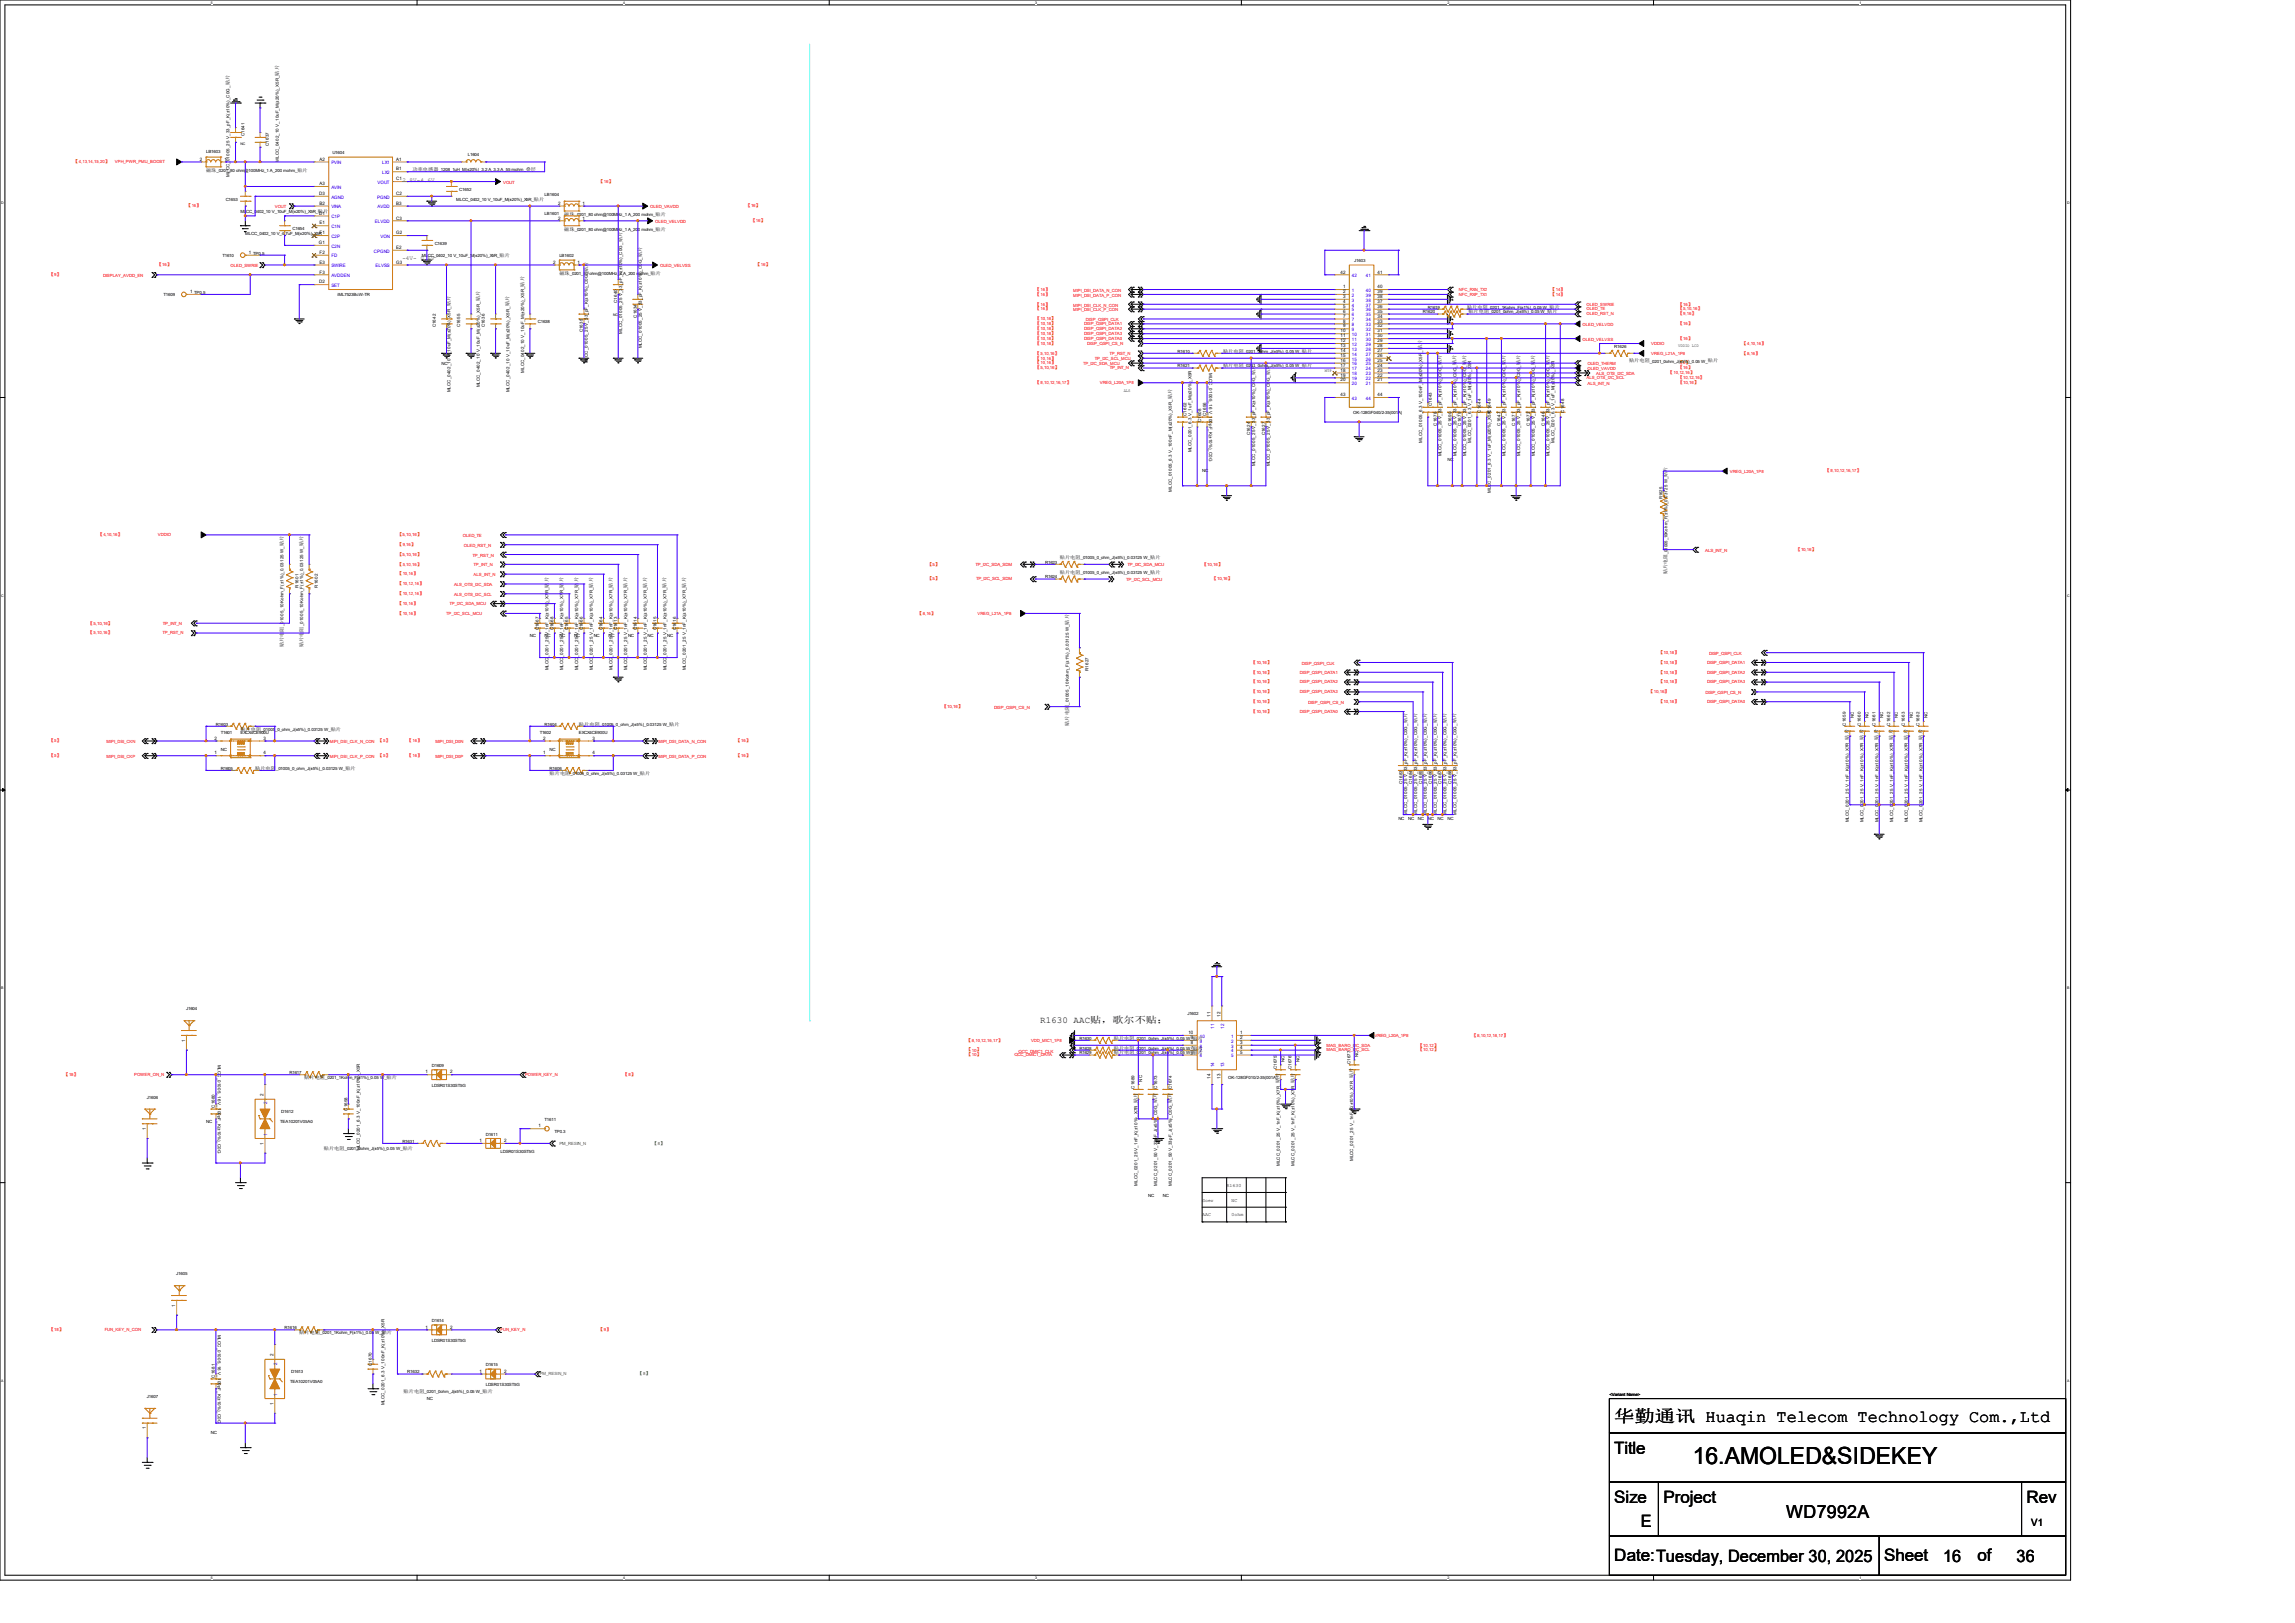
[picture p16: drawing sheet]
<svg xmlns="http://www.w3.org/2000/svg" width="297mm" height="210mm" viewBox="0 0 297 210" stroke-linecap="round" stroke-linejoin="round" font-family="sans-serif">
<defs><g id="words">
<text font-size="3" x="219.1" y="189.4">16.AMOLED&amp;SIDEKEY</text>
<text font-size="2.3" x="231.1" y="196.5">WD7992A</text>
<g font-size="2.2">
<text x="208.9" y="184.1">华勤通讯 Huaqin Telecom Technology Com.,Ltd</text>
<text x="208.9" y="188.1">Title</text>
<text x="208.9" y="194.4">Size</text>
<text x="212.3" y="197.6">E</text>
<text x="215.3" y="194.4">Project</text>
<text x="262.3" y="194.4">Rev</text>
<text x="208.9" y="202.1">Date:Tuesday, December 30, 2025</text>
<text x="243.8" y="202.1">Sheet</text>
<text x="251.5" y="202.1">16</text>
<text x="255.9" y="202.1">of</text>
<text x="261" y="202.1">36</text>
</g>
<text font-size="1.3" x="262.9" y="197.4">V1</text>
<text font-size="1.2" x="134.6" y="132.4">R1630 AAC贴，歌尔不贴；</text>
<g font-size=".8" fill="#008000">
<text x="52.1" y="23.5">2.8V-4.6V</text>
<text x="52.1" y="33.7">-4V- 0.6V</text>
</g>
<g font-size=".6">
<text x="29.7" y="11" transform="rotate(-90 29.7 11)">贴片</text>
<text x="36.1" y="9.8" transform="rotate(-90 36.1 9.8)">贴片</text>
<text x="31.6" y="17.6" transform="rotate(-90 31.6 17.6)">C1641</text>
<text x="25.9" y="20.8">2</text>
<text x="26.7" y="19.9">LB1603</text>
<text x="26.7" y="22.2">磁珠</text>
<text x="28" y="22.2">_0201_80 ohm@100MHz_1 A_200 mohm_</text>
<text x="29" y="20.8">1</text>
<text x="29.7" y="22.9" transform="rotate(-90 29.7 22.9)">MLCC_01005_25 V_33_pF_K(±10%)_C0G_</text>
<text x="34.8" y="18.9" transform="rotate(-90 34.8 18.9)">C1637</text>
<text x="36.1" y="20.9" transform="rotate(-90 36.1 20.9)">MLCC_0402_10 V_10uF_M(±20%)_X5R_</text>
<text x="38.5" y="22.2">贴片</text>
<text x="41.4" y="20.8">A2</text>
<text x="41.4" y="24">A3</text>
<text x="43" y="20">U1604</text>
<text x="51.3" y="20.8">A1</text>
<text x="51.3" y="22.1">B1</text>
<text x="51.3" y="23.3">C1</text>
<text x="53.4" y="22.1">功率电感器</text>
<text x="56.8" y="22.1">_1208_1uH_M(±20%)_3.2 A_3.3 A_55 mohm_</text>
<text x="60.5" y="20.2">L1604</text>
<text x="68" y="22.1">叠层</text>
<text x="29.2" y="26">C1653</text>
<text x="31.1" y="27.6">MLCC_0402_10 V_10uF_M(±20%)_X5R_</text>
<text x="37.8" y="29.8">C1654</text>
<text x="41.1" y="27.6">贴片</text>
<text x="41.3" y="27.8">D1</text>
<text x="41.3" y="25.2">D3</text>
<text x="41.4" y="26.5">B2</text>
<text x="41.4" y="29">E1</text>
<text x="51.3" y="26.5">B3</text>
<text x="51.3" y="25.2">C2</text>
<text x="51.3" y="28.4">C3</text>
<text x="59.1" y="26">MLCC_0402_10 V_10uF_M(±20%)_X5R_</text>
<text x="59.4" y="24.7">C1652</text>
<text x="69.1" y="26">贴片</text>
<text x="70.5" y="25.3">LB1604</text>
<text x="70.5" y="27.9">LB1601</text>
<text x="72.2" y="26.5">2</text>
<text x="72.2" y="28.4">2</text>
<text x="73" y="27.9">磁珠</text>
<text x="73" y="29.8">磁珠</text>
<text x="74.4" y="27.9">_0201_80 ohm@100MHz_1 A_200 mohm_</text>
<text x="74.4" y="29.8">_0201_80 ohm@100MHz_1 A_200 mohm_</text>
<text x="75.4" y="26.5">1</text>
<text x="75.4" y="28.4">1</text>
<text x="84.8" y="27.9">贴片</text>
<text x="84.8" y="29.8">贴片</text>
<text x="28.8" y="33.2">T1610</text>
<text x="31.7" y="30.4">MLCC_0402_10 V_4.7uF_M(±20%)_X5R</text>
<text x="32.2" y="32.9">1 TP0.5</text>
<text x="41.3" y="31.6">G1</text>
<text x="41.4" y="34.1">E3</text>
<text x="41.4" y="30.3">F1</text>
<text x="41.4" y="32.9">F2</text>
<text x="41.4" y="35.4">F3</text>
<text x="51.3" y="32.2">E2</text>
<text x="51.3" y="30.3">G2</text>
<text x="51.3" y="34.1">G3</text>
<text x="54.6" y="33.3">MLCC_0402_10 V_10uF_M(±20%)_X5R_</text>
<text x="56.3" y="31.7">C1639</text>
<text x="64.6" y="33.3">贴片</text>
<text x="71.6" y="34.1">2</text>
<text x="72.4" y="33.2">LB1602</text>
<text x="72.4" y="35.6">磁珠</text>
<text x="73.7" y="35.6">_0201_80 ohm@100MHz_1 A_200 mohm_</text>
<text x="74.8" y="34.1">1</text>
<text x="76.1" y="35.2" transform="rotate(-90 76.1 35.2)">贴片</text>
<text x="80.5" y="31.4" transform="rotate(-90 80.5 31.4)">贴片</text>
<text x="83.1" y="33.3" transform="rotate(-90 83.1 33.3)">贴片</text>
<text x="84.2" y="35.6">贴片</text>
<text x="173.5" y="35.4">42</text>
<text x="175.3" y="34">J1603</text>
<text x="178.3" y="35.4">41</text>
<text x="21.2" y="38.3">T1609</text>
<text x="24.6" y="37.9">1 TP0.5</text>
<text x="41.3" y="36.7">D2</text>
<text x="43.7" y="38.3">iML7523BcW-TR</text>
<text x="58.3" y="39.6" transform="rotate(-90 58.3 39.6)">贴片</text>
<text x="62.1" y="39" transform="rotate(-90 62.1 39)">贴片</text>
<text x="65.9" y="39.6" transform="rotate(-90 65.9 39.6)">贴片</text>
<text x="67.8" y="37.1" transform="rotate(-90 67.8 37.1)">贴片</text>
<text x="69.6" y="41.8">C1638</text>
<text x="79.9" y="39.2" transform="rotate(-90 79.9 39.2)">C1640</text>
<text x="82.4" y="41.1" transform="rotate(-90 82.4 41.1)">C1634</text>
<text x="173.8" y="37.3">1</text>
<text x="173.8" y="37.9">2</text>
<text x="173.8" y="38.6">3</text>
<text x="173.8" y="39.2">4</text>
<text x="173.8" y="39.8">5</text>
<text x="173.8" y="40.5">6</text>
<text x="173.8" y="41.1">7</text>
<text x="173.8" y="41.7">8</text>
<text x="178.3" y="41.7">33</text>
<text x="178.3" y="41.1">34</text>
<text x="178.3" y="40.5">35</text>
<text x="178.3" y="39.8">36</text>
<text x="178.3" y="39.2">37</text>
<text x="178.3" y="38.6">38</text>
<text x="178.3" y="37.9">39</text>
<text x="178.3" y="37.3">40</text>
<text x="184.1" y="40.6">R1620</text>
<text x="184.8" y="39.9">R1619</text>
<text x="189.9" y="39.9">贴片电阻</text>
<text x="190" y="40.6">贴片电阻</text>
<text x="192.6" y="39.9">_0201_1Kohm_F(±1%)_0.05 W_</text>
<text x="192.7" y="40.6">_0201_0ohm_J(±5%)_0.05 W_</text>
<text x="200.2" y="40.6">贴片</text>
<text x="200.5" y="39.9">贴片</text>
<text x="56.4" y="42.4" transform="rotate(-90 56.4 42.4)">C1642</text>
<text x="57.1" y="47.3">NC</text>
<text x="59.6" y="42.4" transform="rotate(-90 59.6 42.4)">C1655</text>
<text x="62.7" y="42.4" transform="rotate(-90 62.7 42.4)">C1636</text>
<text x="75.4" y="43" transform="rotate(-90 75.4 43)">C1635</text>
<text x="76.1" y="47" transform="rotate(-90 76.1 47)">MLCC_01005_25 V_33_pF_K(±10%)_C0G_</text>
<text x="80.5" y="43.2" transform="rotate(-90 80.5 43.2)">MLCC_01005_25 V_33_pF_K(±10%)_C0G_</text>
<text x="83.1" y="45.1" transform="rotate(-90 83.1 45.1)">MLCC_01005_25 V_33_pF_K(±10%)_C0G_</text>
<text x="152.4" y="45.6">R1610</text>
<text x="152.4" y="47.5">R1621</text>
<text x="158.3" y="45.6">贴片电阻</text>
<text x="158.3" y="47.5">贴片电阻</text>
<text x="161" y="45.6">_0201_0ohm_J(±5%)_0.05 W_</text>
<text x="161" y="47.5">_0201_0ohm_J(±5%)_0.05 W_</text>
<text x="168.5" y="45.6">贴片</text>
<text x="168.5" y="47.5">贴片</text>
<text x="173.5" y="43">10</text>
<text x="173.5" y="43.6">11</text>
<text x="173.5" y="44.3">12</text>
<text x="173.5" y="44.9">13</text>
<text x="173.5" y="45.6">14</text>
<text x="173.5" y="46.2">15</text>
<text x="173.5" y="46.8">16</text>
<text x="173.5" y="47.5">17</text>
<text x="173.8" y="42.4">9</text>
<text x="178.3" y="47.5">24</text>
<text x="178.3" y="46.8">25</text>
<text x="178.3" y="46.2">26</text>
<text x="178.3" y="45.6">27</text>
<text x="178.3" y="44.9">28</text>
<text x="178.3" y="44.3">29</text>
<text x="178.3" y="43.6">30</text>
<text x="178.3" y="43">31</text>
<text x="178.3" y="42.4">32</text>
<text x="184" y="45.3" transform="rotate(-90 184 45.3)">贴片</text>
<text x="186.6" y="47.2" transform="rotate(-90 186.6 47.2)">贴片</text>
<text x="188.5" y="47.2" transform="rotate(-90 188.5 47.2)">贴片</text>
<text x="189.7" y="47.2" transform="rotate(-90 189.7 47.2)">贴片</text>
<text x="194.8" y="47.2" transform="rotate(-90 194.8 47.2)">贴片</text>
<text x="196.7" y="47.2" transform="rotate(-90 196.7 47.2)">贴片</text>
<text x="198.6" y="47.2" transform="rotate(-90 198.6 47.2)">贴片</text>
<text x="200.5" y="47.2" transform="rotate(-90 200.5 47.2)">贴片</text>
<text x="208.9" y="45">R1626</text>
<text x="210.8" y="46.9">贴片电阻</text>
<text x="213.5" y="46.9">_0201_0ohm_J(±5%)_0.05 W_</text>
<text x="217.2" y="45">VDDIO LCD</text>
<text x="221" y="46.9">贴片</text>
<text x="58.3" y="50.8" transform="rotate(-90 58.3 50.8)">MLCC_0402_10 V_10uF_M(±20%)_X5R_</text>
<text x="62.1" y="50.1" transform="rotate(-90 62.1 50.1)">MLCC_0402_10 V_10uF_M(±20%)_X5R_</text>
<text x="65.9" y="50.8" transform="rotate(-90 65.9 50.8)">MLCC_0402_10 V_10uF_M(±20%)_X5R_</text>
<text x="67.8" y="48.2" transform="rotate(-90 67.8 48.2)">MLCC_0402_10 V_10uF_M(±20%)_X5R_</text>
<text x="145.4" y="50.7">ALS</text>
<text x="151.6" y="51.6" transform="rotate(-90 151.6 51.6)">贴片</text>
<text x="153.6" y="53.8" transform="rotate(-90 153.6 53.8)">C1602</text>
<text x="156.1" y="53.8" transform="rotate(-90 156.1 53.8)">C1656</text>
<text x="156.5" y="48.3" transform="rotate(90 156.5 48.3)">MLCC_01005_16 V_100pF_K(±10%)_C0G</text>
<text x="162.4" y="48.5" transform="rotate(-90 162.4 48.5)">贴片</text>
<text x="164.3" y="48.5" transform="rotate(-90 164.3 48.5)">贴片</text>
<text x="171.5" y="48.1">MTP</text>
<text x="173.5" y="48.1">18</text>
<text x="173.5" y="48.7">19</text>
<text x="173.5" y="49.4">20</text>
<text x="173.5" y="51.3">43</text>
<text x="175.1" y="53.5">OK-128GF040/2-35(001A)</text>
<text x="178.3" y="49.4">21</text>
<text x="178.3" y="48.7">22</text>
<text x="178.3" y="48.1">23</text>
<text x="178.3" y="51.3">44</text>
<text x="185.3" y="52.5" transform="rotate(-90 185.3 52.5)">C1643</text>
<text x="191.7" y="53.4" transform="rotate(-90 191.7 53.4)">C1644</text>
<text x="202.4" y="53.4" transform="rotate(-90 202.4 53.4)">C1648</text>
<text x="154.2" y="58.5" transform="rotate(-90 154.2 58.5)">MLCC_0201_6.3 V_1uF_M(±20%)_X5R</text>
<text x="155.5" y="54.7" transform="rotate(-90 155.5 54.7)">C1608</text>
<text x="161.8" y="56.3" transform="rotate(-90 161.8 56.3)">C1624</text>
<text x="163.7" y="56.3" transform="rotate(-90 163.7 56.3)">C1627</text>
<text x="184" y="57.3" transform="rotate(-90 184 57.3)">MLCC_01005_6.3 V_100nF_M(±20%)_X5R_</text>
<text x="185.9" y="55.1" transform="rotate(-90 185.9 55.1)">C1678</text>
<text x="186.6" y="59.1" transform="rotate(-90 186.6 59.1)">MLCC_01005_25 V_33_pF_K(±10%)_C0G_</text>
<text x="187.3" y="59.7">NC</text>
<text x="187.8" y="55.1" transform="rotate(-90 187.8 55.1)">C1690</text>
<text x="188.5" y="59.1" transform="rotate(-90 188.5 59.1)">MLCC_01005_25 V_33_pF_K(±10%)_C0G_</text>
<text x="189.1" y="55.1" transform="rotate(-90 189.1 55.1)">C1679</text>
<text x="189.7" y="59.1" transform="rotate(-90 189.7 59.1)">MLCC_01005_25 V_33_pF_K(±10%)_C0G_</text>
<text x="190.4" y="57.3" transform="rotate(-90 190.4 57.3)">MLCC_0201_6.3 V_1uF_M(±20%)_X5R</text>
<text x="194.2" y="55.1" transform="rotate(-90 194.2 55.1)">C1647</text>
<text x="194.8" y="59.1" transform="rotate(-90 194.8 59.1)">MLCC_01005_25 V_33_pF_K(±10%)_C0G_</text>
<text x="196.1" y="55.1" transform="rotate(-90 196.1 55.1)">C1671</text>
<text x="196.7" y="59.1" transform="rotate(-90 196.7 59.1)">MLCC_01005_25 V_33_pF_K(±10%)_C0G_</text>
<text x="198" y="55.1" transform="rotate(-90 198 55.1)">C1672</text>
<text x="198.6" y="59.1" transform="rotate(-90 198.6 59.1)">MLCC_01005_25 V_33_pF_K(±10%)_C0G_</text>
<text x="199.9" y="55.1" transform="rotate(-90 199.9 55.1)">C1646</text>
<text x="200.5" y="59.1" transform="rotate(-90 200.5 59.1)">MLCC_01005_25 V_33_pF_K(±10%)_C0G_</text>
<text x="201.2" y="57.3" transform="rotate(-90 201.2 57.3)">MLCC_0201_6.3 V_1uF_M(±20%)_X5R</text>
<text x="151.6" y="63.6" transform="rotate(-90 151.6 63.6)">MLCC_01005_6.3 V_100nF_M(±20%)_X5R_</text>
<text x="155.6" y="61.1">NC</text>
<text x="162.4" y="60.3" transform="rotate(-90 162.4 60.3)">MLCC_01005_25 V_33_pF_K(±10%)_C0G_</text>
<text x="164.3" y="60.3" transform="rotate(-90 164.3 60.3)">MLCC_01005_25 V_33_pF_K(±10%)_C0G_</text>
<text x="192.9" y="63.8" transform="rotate(-90 192.9 63.8)">MLCC_0201_6.3 V_1uF_M(±20%)_X5RC1649</text>
<text x="215.2" y="64.6" transform="rotate(-90 215.2 64.6)">R1625</text>
<text x="215.8" y="61.7" transform="rotate(-90 215.8 61.7)">贴片</text>
<text x="36.7" y="70.7" transform="rotate(-90 36.7 70.7)">贴片</text>
<text x="39.2" y="70.7" transform="rotate(-90 39.2 70.7)">贴片</text>
<text x="215.8" y="71.7" transform="rotate(-90 215.8 71.7)">_01005_10Kohm_F(±1%)_0.03125 W_</text>
<text x="38.6" y="76" transform="rotate(-90 38.6 76)">R1601</text>
<text x="41.2" y="76" transform="rotate(-90 41.2 76)">R1602</text>
<text x="71" y="76" transform="rotate(-90 71 76)">贴片</text>
<text x="72.9" y="76" transform="rotate(-90 72.9 76)">贴片</text>
<text x="74.8" y="76" transform="rotate(-90 74.8 76)">贴片</text>
<text x="76.7" y="76" transform="rotate(-90 76.7 76)">贴片</text>
<text x="79.2" y="76" transform="rotate(-90 79.2 76)">贴片</text>
<text x="81.2" y="76" transform="rotate(-90 81.2 76)">贴片</text>
<text x="83.7" y="76" transform="rotate(-90 83.7 76)">贴片</text>
<text x="86.2" y="76" transform="rotate(-90 86.2 76)">贴片</text>
<text x="88.8" y="76" transform="rotate(-90 88.8 76)">贴片</text>
<text x="135.3" y="72.9">R1623</text>
<text x="135.3" y="74.8">R1624</text>
<text x="137.2" y="72.3">贴片电阻</text>
<text x="137.2" y="74.2">贴片电阻</text>
<text x="139.9" y="72.3">_01005_0_ohm_J(±5%)_0.03125 W_</text>
<text x="139.9" y="74.2">_01005_0_ohm_J(±5%)_0.03125 W_</text>
<text x="148.8" y="72.3">贴片</text>
<text x="148.8" y="74.2">贴片</text>
<text x="215.8" y="74.3" transform="rotate(-90 215.8 74.3)">贴片电阻</text>
<text x="36.7" y="83.8" transform="rotate(-90 36.7 83.8)">贴片电阻</text>
<text x="36.7" y="81.1" transform="rotate(-90 36.7 81.1)">_01005_10Kohm_F(±1%)_0.03125 W_</text>
<text x="39.2" y="83.8" transform="rotate(-90 39.2 83.8)">贴片电阻</text>
<text x="39.2" y="81.1" transform="rotate(-90 39.2 81.1)">_01005_10Kohm_F(±1%)_0.03125 W_</text>
<text x="68.6" y="82.5">NC</text>
<text x="69.7" y="81.6" transform="rotate(-90 69.7 81.6)">C1667</text>
<text x="70.5" y="82.5">NC</text>
<text x="71.6" y="81.6" transform="rotate(-90 71.6 81.6)">C1668</text>
<text x="72.4" y="82.5">NC</text>
<text x="73.5" y="81.6" transform="rotate(-90 73.5 81.6)">C1665</text>
<text x="74.3" y="82.5">NC</text>
<text x="75.4" y="81.6" transform="rotate(-90 75.4 81.6)">C1666</text>
<text x="76.8" y="82.5">NC</text>
<text x="78" y="81.6" transform="rotate(-90 78 81.6)">C1664</text>
<text x="78.7" y="82.5">NC</text>
<text x="79.9" y="81.6" transform="rotate(-90 79.9 81.6)">C1613</text>
<text x="81.3" y="82.5">NC</text>
<text x="82.4" y="81.6" transform="rotate(-90 82.4 81.6)">C1614</text>
<text x="83.8" y="82.5">NC</text>
<text x="85" y="81.6" transform="rotate(-90 85 81.6)">C1615</text>
<text x="86.4" y="82.5">NC</text>
<text x="87.5" y="81.6" transform="rotate(-90 87.5 81.6)">C1616</text>
<text x="138.3" y="80.8" transform="rotate(-90 138.3 80.8)">贴片</text>
<text x="71" y="86.7" transform="rotate(-90 71 86.7)">MLCC_0201_25 V_1nF_K(±10%)_X7R_</text>
<text x="72.9" y="86.7" transform="rotate(-90 72.9 86.7)">MLCC_0201_25 V_1nF_K(±10%)_X7R_</text>
<text x="74.8" y="86.7" transform="rotate(-90 74.8 86.7)">MLCC_0201_25 V_1nF_K(±10%)_X7R_</text>
<text x="76.7" y="86.7" transform="rotate(-90 76.7 86.7)">MLCC_0201_25 V_1nF_K(±10%)_X7R_</text>
<text x="79.3" y="86.7" transform="rotate(-90 79.3 86.7)">MLCC_0201_25 V_1nF_K(±10%)_X7R_</text>
<text x="81.2" y="86.7" transform="rotate(-90 81.2 86.7)">MLCC_0201_25 V_1nF_K(±10%)_X7R_</text>
<text x="83.7" y="86.7" transform="rotate(-90 83.7 86.7)">MLCC_0201_25 V_1nF_K(±10%)_X7R_</text>
<text x="86.2" y="86.7" transform="rotate(-90 86.2 86.7)">MLCC_0201_25 V_1nF_K(±10%)_X7R_</text>
<text x="88.8" y="86.7" transform="rotate(-90 88.8 86.7)">MLCC_0201_25 V_1nF_K(±10%)_X7R_</text>
<text x="140.9" y="86.8" transform="rotate(-90 140.9 86.8)">R1627</text>
<text x="27.8" y="95.7">2</text>
<text x="27.9" y="93.9">R1603</text>
<text x="28.6" y="95">T1601</text>
<text x="31.1" y="95">EXCX4CE900U</text>
<text x="31.1" y="94.5">贴片电阻</text>
<text x="33.8" y="94.5">_01005_0_ohm_J(±5%)_0.03125 W_</text>
<text x="34.1" y="95.7">3</text>
<text x="42.8" y="94.5">贴片</text>
<text x="69.8" y="95">T1602</text>
<text x="70.3" y="95.7">2</text>
<text x="70.5" y="93.9">R1604</text>
<text x="74.9" y="93.9">贴片电阻</text>
<text x="74.9" y="95">EXCX4CE900U</text>
<text x="76.7" y="95.7">3</text>
<text x="77.6" y="93.9">_01005_0_ohm_J(±5%)_0.03125 W_</text>
<text x="86.6" y="93.9">贴片</text>
<text x="138.3" y="93.9" transform="rotate(-90 138.3 93.9)">贴片电阻</text>
<text x="138.3" y="91.2" transform="rotate(-90 138.3 91.2)">_01005_10Kohm_F(±1%)_0.03125 W_</text>
<text x="182.1" y="93.6" transform="rotate(-90 182.1 93.6)">贴片</text>
<text x="183.4" y="93.6" transform="rotate(-90 183.4 93.6)">贴片</text>
<text x="184.7" y="93.6" transform="rotate(-90 184.7 93.6)">贴片</text>
<text x="185.9" y="93.6" transform="rotate(-90 185.9 93.6)">贴片</text>
<text x="187.2" y="93.6" transform="rotate(-90 187.2 93.6)">贴片</text>
<text x="188.5" y="93.6" transform="rotate(-90 188.5 93.6)">贴片</text>
<text x="238.9" y="93.9" transform="rotate(-90 238.9 93.9)">C1659</text>
<text x="239.3" y="95.7" transform="rotate(-90 239.3 95.7)">贴片</text>
<text x="239.9" y="93" transform="rotate(-90 239.9 93)">NC</text>
<text x="240.8" y="93.9" transform="rotate(-90 240.8 93.9)">C1660</text>
<text x="241.2" y="95.7" transform="rotate(-90 241.2 95.7)">贴片</text>
<text x="241.8" y="93" transform="rotate(-90 241.8 93)">NC</text>
<text x="242.7" y="93.9" transform="rotate(-90 242.7 93.9)">C1661</text>
<text x="243.1" y="95.7" transform="rotate(-90 243.1 95.7)">贴片</text>
<text x="243.7" y="93" transform="rotate(-90 243.7 93)">NC</text>
<text x="244.6" y="93.9" transform="rotate(-90 244.6 93.9)">C1662</text>
<text x="245" y="95.7" transform="rotate(-90 245 95.7)">贴片</text>
<text x="245.6" y="93" transform="rotate(-90 245.6 93)">NC</text>
<text x="246.5" y="93.9" transform="rotate(-90 246.5 93.9)">C1663</text>
<text x="246.9" y="95.7" transform="rotate(-90 246.9 95.7)">贴片</text>
<text x="247.5" y="93" transform="rotate(-90 247.5 93)">NC</text>
<text x="248.4" y="93.9" transform="rotate(-90 248.4 93.9)">C1682</text>
<text x="248.8" y="95.7" transform="rotate(-90 248.8 95.7)">贴片</text>
<text x="249.4" y="93" transform="rotate(-90 249.4 93)">NC</text>
<text x="27.8" y="97.6">1</text>
<text x="28.6" y="97.2">NC</text>
<text x="28.6" y="99.6">R1605</text>
<text x="33" y="99.6">贴片电阻</text>
<text x="34.1" y="97.6">4</text>
<text x="35.7" y="99.6">_01005_0_ohm_J(±5%)_0.03125 W_</text>
<text x="44.7" y="99.6">贴片</text>
<text x="70.3" y="97.6">1</text>
<text x="71.1" y="99.6">R1606</text>
<text x="71.1" y="97.2">NC</text>
<text x="71.1" y="100.2">贴片电阻</text>
<text x="73.8" y="100.3">_01005_0_ohm_J(±5%)_0.03125 W_</text>
<text x="76.7" y="97.6">4</text>
<text x="82.8" y="100.2">贴片</text>
<text x="181.5" y="101.4" transform="rotate(-90 181.5 101.4)">C1683</text>
<text x="182.8" y="101.4" transform="rotate(-90 182.8 101.4)">C1684</text>
<text x="184" y="101.4" transform="rotate(-90 184 101.4)">C1685</text>
<text x="185.3" y="101.4" transform="rotate(-90 185.3 101.4)">C1686</text>
<text x="186.6" y="101.4" transform="rotate(-90 186.6 101.4)">C1687</text>
<text x="187.8" y="101.4" transform="rotate(-90 187.8 101.4)">C1688</text>
<text x="181" y="106.1">NC</text>
<text x="182.1" y="105.4" transform="rotate(-90 182.1 105.4)">MLCC_01005_25 V_33_pF_K(±10%)_C0G_</text>
<text x="182.2" y="106.1">NC</text>
<text x="183.4" y="105.4" transform="rotate(-90 183.4 105.4)">MLCC_01005_25 V_33_pF_K(±10%)_C0G_</text>
<text x="183.5" y="106.1">NC</text>
<text x="184.7" y="105.4" transform="rotate(-90 184.7 105.4)">MLCC_01005_25 V_33_pF_K(±10%)_C0G_</text>
<text x="184.8" y="106.1">NC</text>
<text x="185.9" y="105.4" transform="rotate(-90 185.9 105.4)">MLCC_01005_25 V_33_pF_K(±10%)_C0G_</text>
<text x="186.1" y="106.1">NC</text>
<text x="187.2" y="105.4" transform="rotate(-90 187.2 105.4)">MLCC_01005_25 V_33_pF_K(±10%)_C0G_</text>
<text x="187.3" y="106.1">NC</text>
<text x="188.5" y="105.4" transform="rotate(-90 188.5 105.4)">MLCC_01005_25 V_33_pF_K(±10%)_C0G_</text>
<text x="239.3" y="106.4" transform="rotate(-90 239.3 106.4)">MLCC_0201_25 V_1nF_K(±10%)_X7R_</text>
<text x="241.2" y="106.4" transform="rotate(-90 241.2 106.4)">MLCC_0201_25 V_1nF_K(±10%)_X7R_</text>
<text x="243.1" y="106.4" transform="rotate(-90 243.1 106.4)">MLCC_0201_25 V_1nF_K(±10%)_X7R_</text>
<text x="245" y="106.4" transform="rotate(-90 245 106.4)">MLCC_0201_25 V_1nF_K(±10%)_X7R_</text>
<text x="246.9" y="106.4" transform="rotate(-90 246.9 106.4)">MLCC_0201_25 V_1nF_K(±10%)_X7R_</text>
<text x="248.8" y="106.4" transform="rotate(-90 248.8 106.4)">MLCC_0201_25 V_1nF_K(±10%)_X7R_</text>
<text x="24.1" y="130.7">J1604</text>
<text x="153.7" y="131.4">J1602</text>
<text x="156.7" y="131.6" transform="rotate(-90 156.7 131.6)">11</text>
<text x="157.9" y="131.6" transform="rotate(-90 157.9 131.6)">12</text>
<text x="24" y="134.8" transform="rotate(-90 24 134.8)">1</text>
<text x="28.2" y="137.8" transform="rotate(90 28.2 137.8)">MLCC_01005_16 V_100pF_K(±10%)_C0G</text>
<text x="139.7" y="135.8">R1628</text>
<text x="139.7" y="136.4">R1629</text>
<text x="139.7" y="134.5">R1630</text>
<text x="144.1" y="135.8">贴片电阻</text>
<text x="144.1" y="136.4">贴片电阻</text>
<text x="144.1" y="134.5">贴片电阻</text>
<text x="146.9" y="135.8">_0201_0ohm_J(±5%)_0.05 W_7</text>
<text x="146.9" y="136.4">_0201_0ohm_J(±5%)_0.05 W_6</text>
<text x="146.9" y="134.5">_0201_0ohm_J(±5%)_0.05 W_9</text>
<text x="153.8" y="133.8">10</text>
<text x="154.1" y="135.1">8</text>
<text x="154.3" y="135.8">贴片</text>
<text x="154.3" y="136.4">贴片</text>
<text x="154.3" y="134.5">贴片</text>
<text x="160.5" y="133.8">1</text>
<text x="160.5" y="134.5">2</text>
<text x="160.5" y="135.1">3</text>
<text x="160.5" y="135.7">4</text>
<text x="160.5" y="136.4">5</text>
<text x="166.3" y="137.4" transform="rotate(-90 166.3 137.4)">NC</text>
<text x="168.2" y="137.4" transform="rotate(-90 168.2 137.4)">NC</text>
<text x="174.8" y="137.7" transform="rotate(-90 174.8 137.7)">C1677</text>
<text x="175.8" y="136.8" transform="rotate(-90 175.8 136.8)">NC</text>
<text x="19" y="142.2">J1606</text>
<text x="27.8" y="143.3" transform="rotate(-90 27.8 143.3)">C1680</text>
<text x="34.1" y="141.8" transform="rotate(-90 34.1 141.8)">2</text>
<text x="37.5" y="139">R1617</text>
<text x="39.4" y="139.6">贴片电阻</text>
<text x="42.1" y="139.6">_0201_1Kohm_F(±1%)_0.05 W_</text>
<text x="45" y="143.7" transform="rotate(-90 45 143.7)">C1658</text>
<text x="50" y="139.6">贴片</text>
<text x="55.1" y="138.9">1</text>
<text x="55.9" y="138.1">D1609</text>
<text x="55.9" y="140.6">LDSR01S30ST5G</text>
<text x="58.2" y="138.9">2</text>
<text x="146.8" y="140.9" transform="rotate(-90 146.8 140.9)">C1689</text>
<text x="147.2" y="142.7" transform="rotate(-90 147.2 142.7)">贴片</text>
<text x="147.8" y="140" transform="rotate(-90 147.8 140)">NC</text>
<text x="149.7" y="142.7" transform="rotate(-90 149.7 142.7)">贴片</text>
<text x="149.7" y="140.9" transform="rotate(-90 149.7 140.9)">C1673</text>
<text x="151.6" y="142.7" transform="rotate(-90 151.6 142.7)">贴片</text>
<text x="151.6" y="140.9" transform="rotate(-90 151.6 140.9)">C1674</text>
<text x="156.7" y="139.6" transform="rotate(-90 156.7 139.6)">14</text>
<text x="157.9" y="139.6" transform="rotate(-90 157.9 139.6)">13</text>
<text x="159" y="139.6">OK-128GF010/2-35(001A)</text>
<text x="165.2" y="138.3" transform="rotate(-90 165.2 138.3)">C1675</text>
<text x="165.6" y="140.2" transform="rotate(-90 165.6 140.2)">贴片</text>
<text x="167.1" y="138.3" transform="rotate(-90 167.1 138.3)">C1676</text>
<text x="167.5" y="140.2" transform="rotate(-90 167.5 140.2)">贴片</text>
<text x="175.1" y="139.5" transform="rotate(-90 175.1 139.5)">贴片</text>
<text x="18.9" y="146.2" transform="rotate(-90 18.9 146.2)">1</text>
<text x="26.7" y="145.3">NC</text>
<text x="34.1" y="148.1" transform="rotate(-90 34.1 148.1)">1</text>
<text x="36.3" y="145.3">TEA10201V05A0</text>
<text x="36.4" y="144.1">D1612</text>
<text x="41.9" y="148.8">贴片电阻</text>
<text x="44.6" y="148.8">_0201_0ohm_J(±5%)_0.05 W_</text>
<text x="46.6" y="148.8" transform="rotate(-90 46.6 148.8)">MLCC_0201_6.3 V_100nF_K(±10%)_X5R</text>
<text x="52.1" y="147.9">R1631</text>
<text x="52.1" y="148.8">贴片</text>
<text x="62.1" y="147.8">1</text>
<text x="62.9" y="146.9">D1611</text>
<text x="64.8" y="149.1">LDSR01S30ST5G</text>
<text x="65.2" y="147.8">2</text>
<text x="69.7" y="145.9">1</text>
<text x="70.5" y="145">T1611</text>
<text x="71.8" y="146.6">TP0.3</text>
<text x="147.2" y="153.4" transform="rotate(-90 147.2 153.4)">MLCC_0201_25 V_1nF_K(±10%)_X7R_</text>
<text x="148.6" y="154.9">NC</text>
<text x="149.7" y="153.5" transform="rotate(-90 149.7 153.5)">MLCC_0201_50 V_33pF_J(±5%)_C0G_</text>
<text x="150.5" y="154.9">NC</text>
<text x="151.6" y="153.5" transform="rotate(-90 151.6 153.5)">MLCC_0201_50 V_33pF_J(±5%)_C0G_</text>
<text x="155.6" y="155.5">Goer</text>
<text x="158.7" y="153.6">R1630</text>
<text x="159.4" y="155.5">NC</text>
<text x="165.6" y="150.9" transform="rotate(-90 165.6 150.9)">MLCC_0201_25 V_1nF_K(±10%)_X7R_</text>
<text x="167.5" y="150.9" transform="rotate(-90 167.5 150.9)">MLCC_0201_25 V_1nF_K(±10%)_X7R_</text>
<text x="175.1" y="150.2" transform="rotate(-90 175.1 150.2)">MLCC_0201_25 V_1nF_K(±10%)_X7R_</text>
<text x="155.6" y="157.4">AAC</text>
<text x="159.4" y="157.4">0ohm</text>
<text x="22.8" y="165">J1605</text>
<text x="22.7" y="169.1" transform="rotate(-90 22.7 169.1)">1</text>
<text x="28.2" y="172.7" transform="rotate(90 28.2 172.7)">MLCC_01005_16 V_100pF_K(±10%)_C0G</text>
<text x="36.8" y="172">R1616</text>
<text x="38.7" y="172.6">贴片电阻</text>
<text x="41.4" y="172.6">_0201_1Kohm_F(±1%)_0.05 W_</text>
<text x="49.4" y="172.6">贴片</text>
<text x="55.1" y="171.9">1</text>
<text x="55.9" y="171.1">D1614</text>
<text x="55.9" y="173.7">LDSR01S30ST5G</text>
<text x="58.2" y="171.9">2</text>
<text x="27.8" y="178.3" transform="rotate(-90 27.8 178.3)">C1681</text>
<text x="35.4" y="175.4" transform="rotate(-90 35.4 175.4)">2</text>
<text x="37.5" y="179">TEA10201V05A0</text>
<text x="37.7" y="177.7">D1613</text>
<text x="48.1" y="176.7" transform="rotate(-90 48.1 176.7)">C1670</text>
<text x="52.7" y="177.7">R1632</text>
<text x="62.1" y="177.6">1</text>
<text x="62.9" y="176.8">D1615</text>
<text x="62.9" y="179.4">LDSR01S30ST5G</text>
<text x="65.2" y="177.6">2</text>
<text x="18.9" y="184.9" transform="rotate(-90 18.9 184.9)">1</text>
<text x="19" y="180.9">J1607</text>
<text x="27.3" y="185.6">NC</text>
<text x="35.4" y="181.8" transform="rotate(-90 35.4 181.8)">1</text>
<text x="49.7" y="181.9" transform="rotate(-90 49.7 181.9)">MLCC_0201_6.3 V_100nF_K(±10%)_X5R</text>
<text x="52.2" y="180.3">贴片电阻</text>
<text x="54.9" y="180.3">_0201_0ohm_J(±5%)_0.05 W_</text>
<text x="55.2" y="181.1">NC</text>
<text x="62.4" y="180.3">贴片</text>
<text x="208.3" y="180.6">&lt;Variant Name&gt;</text>
</g>
<g font-size=".6" fill="#f00">
<text x="9.5" y="21.1">【</text>
<text x="10.2" y="21.1">4,13,14,15,20</text>
<text x="13.5" y="21.1">】</text>
<text x="14.9" y="21.1">VPH_PWR_PMU_BOOST</text>
<text x="65.1" y="23.8">VOUT</text>
<text x="77.5" y="23.7">【</text>
<text x="78.1" y="23.7">16</text>
<text x="78.7" y="23.7">】</text>
<text x="24.1" y="26.8">【</text>
<text x="24.8" y="26.8">16</text>
<text x="25.4" y="26.8">】</text>
<text x="35.6" y="26.9">VOUT</text>
<text x="84.2" y="26.9">OLED_VAVDD</text>
<text x="84.8" y="28.8">OLED_VELVDD</text>
<text x="96.5" y="26.8">【</text>
<text x="97.2" y="28.7">【</text>
<text x="97.2" y="26.8">16</text>
<text x="97.8" y="26.8">】</text>
<text x="97.8" y="28.7">16</text>
<text x="98.4" y="28.7">】</text>
<text x="6.3" y="35.7">【 】</text>
<text x="7" y="35.7">9</text>
<text x="13.3" y="35.8">DISPLAY_AVDD_EN</text>
<text x="20.3" y="34.5">【</text>
<text x="21" y="34.5">16</text>
<text x="21.6" y="34.5">】</text>
<text x="29.8" y="34.5">OLED_SWRIE</text>
<text x="85.4" y="34.5">OLED_VELVSS</text>
<text x="97.8" y="34.5">【</text>
<text x="98.5" y="34.5">16</text>
<text x="99.1" y="34.5">】</text>
<text x="134" y="38.3">【</text>
<text x="134" y="37.6">【</text>
<text x="134" y="40.2">【</text>
<text x="134" y="39.5">【</text>
<text x="134" y="41.4">【</text>
<text x="134.7" y="41.4">10,16</text>
<text x="134.7" y="38.3">16</text>
<text x="134.7" y="37.6">16</text>
<text x="134.7" y="40.2">16</text>
<text x="134.7" y="39.5">16</text>
<text x="135.3" y="38.3">】</text>
<text x="135.3" y="37.6">】</text>
<text x="135.3" y="40.2">】</text>
<text x="135.3" y="39.5">】</text>
<text x="136" y="41.4">】</text>
<text x="138.9" y="38.4">MIPI_DSI_DATA_P_CON</text>
<text x="138.9" y="37.8">MIPI_DSI_DATA_N_CON</text>
<text x="138.9" y="40.3">MIPI_DSI_CLK_P_CON</text>
<text x="138.9" y="39.7">MIPI_DSI_CLK_N_CON</text>
<text x="140.5" y="41.6">DISP_QSPI_CLK</text>
<text x="188.8" y="37.6">NFC_RXN_TX2</text>
<text x="188.8" y="38.3">NFC_RXP_TX1</text>
<text x="200.7" y="37.6">【</text>
<text x="200.7" y="38.3">【</text>
<text x="201.3" y="37.6">14</text>
<text x="201.3" y="38.3">14</text>
<text x="201.9" y="37.6">】</text>
<text x="201.9" y="38.3">】</text>
<text x="205.3" y="39.5">OLED_SWRIE</text>
<text x="205.3" y="40.2">OLED_TE</text>
<text x="205.3" y="40.8">OLED_RST_N</text>
<text x="217.2" y="39.5">【</text>
<text x="217.2" y="40.2">【</text>
<text x="217.2" y="40.8">【</text>
<text x="217.8" y="39.5">16</text>
<text x="217.8" y="40.2">5,10,16</text>
<text x="217.8" y="40.8">9,16</text>
<text x="218.4" y="39.5">】</text>
<text x="218.9" y="40.8">】</text>
<text x="219.7" y="40.2">】</text>
<text x="134" y="45.9">【</text>
<text x="134" y="47.2">【</text>
<text x="134" y="46.5">【</text>
<text x="134" y="44">【</text>
<text x="134" y="44.6">【</text>
<text x="134" y="47.8">【</text>
<text x="134" y="42.1">【</text>
<text x="134" y="42.7">【</text>
<text x="134" y="43.3">【</text>
<text x="134.7" y="44">10,16</text>
<text x="134.7" y="44.6">10,16</text>
<text x="134.7" y="47.8">5,10,16</text>
<text x="134.7" y="42.1">10,16</text>
<text x="134.7" y="42.7">10,16</text>
<text x="134.7" y="43.4">10,16</text>
<text x="134.7" y="45.9">5,10,16</text>
<text x="134.7" y="47.2">10,16</text>
<text x="134.7" y="46.5">10,16</text>
<text x="136" y="44">】</text>
<text x="136" y="44.6">】</text>
<text x="136" y="42.1">】</text>
<text x="136" y="42.7">】</text>
<text x="136" y="43.3">】</text>
<text x="136" y="47.2">】</text>
<text x="136" y="46.5">】</text>
<text x="136.5" y="45.9">】</text>
<text x="136.5" y="47.8">】</text>
<text x="140.2" y="47.3">TP_I2C_SDA_MCU</text>
<text x="140.3" y="44">DISP_QSPI_DATA0</text>
<text x="140.3" y="42.1">DISP_QSPI_DATA1</text>
<text x="140.3" y="42.7">DISP_QSPI_DATA2</text>
<text x="140.3" y="43.4">DISP_QSPI_DATA3</text>
<text x="140.7" y="44.7">DISP_QSPI_CS_N</text>
<text x="141.7" y="46.5">TP_I2C_SCL_MCU</text>
<text x="143.6" y="45.9">TP_RST_N</text>
<text x="143.6" y="47.8">TP_INT_N</text>
<text x="204.8" y="44.1">OLED_VELVSS</text>
<text x="204.8" y="42.2">OLED_VELVDD</text>
<text x="205.4" y="47.2">OLED_THERM</text>
<text x="205.4" y="47.9">OLED_VAVDD</text>
<text x="213.7" y="46">VREG_L21A_1P8</text>
<text x="213.7" y="44.7">VDDIO</text>
<text x="217.2" y="47.2">【 】</text>
<text x="217.2" y="47.8">【</text>
<text x="217.2" y="44">【</text>
<text x="217.2" y="42.1">【</text>
<text x="217.8" y="47.2">8</text>
<text x="217.8" y="47.8">16</text>
<text x="217.8" y="44">16</text>
<text x="217.8" y="42.1">16</text>
<text x="218.4" y="47.8">】</text>
<text x="218.4" y="44">】</text>
<text x="218.4" y="42.1">】</text>
<text x="225.4" y="45.9">【</text>
<text x="225.4" y="44.6">【</text>
<text x="226.1" y="45.9">8,16</text>
<text x="226.1" y="44.6">4,10,16</text>
<text x="227.2" y="45.9">】</text>
<text x="227.9" y="44.6">】</text>
<text x="134" y="49.7">【</text>
<text x="134.7" y="49.7">8,10,12,16,17</text>
<text x="138" y="49.7">】</text>
<text x="142.3" y="49.7">VREG_L20A_1P8</text>
<text x="205.3" y="49.1">ALS_OTS_I2C_SCL</text>
<text x="205.4" y="49.8">ALS_INT_N</text>
<text x="206.6" y="48.5">ALS_OTS_I2C_SDA</text>
<text x="215.9" y="48.4">【</text>
<text x="216.6" y="48.4">10,12,16</text>
<text x="217.2" y="49.7">【</text>
<text x="217.2" y="49.1">【</text>
<text x="217.8" y="49.7">10,16</text>
<text x="217.8" y="49.1">10,12,16</text>
<text x="218.7" y="48.4">】</text>
<text x="219.2" y="49.7">】</text>
<text x="220" y="49.1">】</text>
<text x="223.9" y="61.2">VREG_L20A_1P8</text>
<text x="236.2" y="61.1">【</text>
<text x="236.9" y="61.1">8,10,12,16,17</text>
<text x="240.2" y="61.1">】</text>
<text x="12.7" y="69.4">【</text>
<text x="13.4" y="69.4">4,10,16</text>
<text x="15.2" y="69.4">】</text>
<text x="20.4" y="69.4">VDDIO</text>
<text x="51.4" y="69.4">【</text>
<text x="51.4" y="71.9">【</text>
<text x="51.4" y="70.7">【</text>
<text x="52.1" y="69.4">5,10,16</text>
<text x="52.1" y="71.9">5,10,16</text>
<text x="52.1" y="70.7">9,16</text>
<text x="53.2" y="70.7">】</text>
<text x="53.9" y="69.4">】</text>
<text x="53.9" y="71.9">】</text>
<text x="59.9" y="69.5">OLED_TE</text>
<text x="60" y="70.7">OLED_RST_N</text>
<text x="220.7" y="71.4">ALS_INT_N</text>
<text x="232.4" y="71.3">【</text>
<text x="233.1" y="71.3">10,16</text>
<text x="234.4" y="71.3">】</text>
<text x="51.4" y="73.2">【</text>
<text x="51.4" y="74.5">【</text>
<text x="51.4" y="75.7">【</text>
<text x="51.4" y="77">【</text>
<text x="52.1" y="73.2">5,10,16</text>
<text x="52.1" y="74.5">10,16</text>
<text x="52.1" y="75.7">10,12,16</text>
<text x="52.1" y="77">10,12,16</text>
<text x="53.5" y="74.5">】</text>
<text x="53.9" y="73.2">】</text>
<text x="54.2" y="75.7">】</text>
<text x="54.2" y="77">】</text>
<text x="58.8" y="75.8">ALS_OTS_I2C_SDA</text>
<text x="58.8" y="77.1">ALS_OTS_I2C_SCL</text>
<text x="61.2" y="72.1">TP_RST_N</text>
<text x="61.3" y="73.3">TP_INT_N</text>
<text x="61.3" y="74.5">ALS_INT_N</text>
<text x="120" y="73.2">【 】</text>
<text x="120" y="75.1">【 】</text>
<text x="120.7" y="73.2">5</text>
<text x="120.7" y="75.1">5</text>
<text x="126.2" y="73.2">TP_I2C_SDA_SDM</text>
<text x="126.3" y="75.1">TP_I2C_SCL_SDM</text>
<text x="145.7" y="75.2">TP_I2C_SCL_MCU</text>
<text x="145.9" y="73.2">TP_I2C_SDA_MCU</text>
<text x="155.6" y="73.2">【</text>
<text x="156.2" y="73.2">10,16</text>
<text x="156.8" y="75.1">【</text>
<text x="157.5" y="75.1">10,16</text>
<text x="157.6" y="73.2">】</text>
<text x="158.9" y="75.1">】</text>
<text x="11.4" y="80.8">【</text>
<text x="11.4" y="82.1">【</text>
<text x="12.1" y="80.8">5,10,16</text>
<text x="12.1" y="82.1">5,10,16</text>
<text x="13.9" y="80.8">】</text>
<text x="13.9" y="82.1">】</text>
<text x="21" y="82.1">TP_RST_N</text>
<text x="21.1" y="80.8">TP_INT_N</text>
<text x="51.4" y="78.3">【</text>
<text x="51.4" y="79.5">【</text>
<text x="52.1" y="78.3">10,16</text>
<text x="52.1" y="79.5">10,16</text>
<text x="53.5" y="78.3">】</text>
<text x="53.5" y="79.5">】</text>
<text x="57.7" y="79.5">TP_I2C_SCL_MCU</text>
<text x="58.2" y="78.3">TP_I2C_SDA_MCU</text>
<text x="118.7" y="79.5">【</text>
<text x="119.4" y="79.5">8,16</text>
<text x="120.5" y="79.5">】</text>
<text x="126.5" y="79.5">VREG_L21A_1P8</text>
<text x="161.9" y="85.9">【</text>
<text x="161.9" y="87.2">【</text>
<text x="161.9" y="88.4">【</text>
<text x="161.9" y="89.7">【</text>
<text x="162.6" y="85.9">10,16</text>
<text x="162.6" y="87.2">10,16</text>
<text x="162.6" y="88.4">10,16</text>
<text x="162.6" y="89.7">10,16</text>
<text x="164" y="85.9">】</text>
<text x="164" y="87.2">】</text>
<text x="164" y="88.4">】</text>
<text x="164" y="89.7">】</text>
<text x="168.2" y="87.2">DISP_QSPI_DATA1</text>
<text x="168.2" y="88.4">DISP_QSPI_DATA2</text>
<text x="168.2" y="89.7">DISP_QSPI_DATA3</text>
<text x="168.5" y="86">DISP_QSPI_CLK</text>
<text x="213.4" y="89.7">【</text>
<text x="214" y="89.7">10,16</text>
<text x="214.6" y="85.9">【</text>
<text x="214.6" y="87.2">【</text>
<text x="214.6" y="88.4">【</text>
<text x="214.6" y="84.6">【</text>
<text x="215.3" y="85.9">10,16</text>
<text x="215.3" y="87.2">10,16</text>
<text x="215.3" y="88.4">10,16</text>
<text x="215.3" y="84.6">10,16</text>
<text x="215.4" y="89.7">】</text>
<text x="216.7" y="85.9">】</text>
<text x="216.7" y="87.2">】</text>
<text x="216.7" y="88.4">】</text>
<text x="216.7" y="84.6">】</text>
<text x="220.7" y="89.8">DISP_QSPI_CS_N</text>
<text x="220.9" y="85.9">DISP_QSPI_DATA1</text>
<text x="220.9" y="87.2">DISP_QSPI_DATA2</text>
<text x="220.9" y="88.4">DISP_QSPI_DATA3</text>
<text x="221.2" y="84.8">DISP_QSPI_CLK</text>
<text x="121.9" y="91.6">【</text>
<text x="122.6" y="91.6">10,16</text>
<text x="124" y="91.6">】</text>
<text x="128.6" y="91.7">DISP_QSPI_CS_N</text>
<text x="161.9" y="91">【</text>
<text x="161.9" y="92.2">【</text>
<text x="162.6" y="91">10,16</text>
<text x="162.6" y="92.2">10,16</text>
<text x="164" y="91">】</text>
<text x="164" y="92.2">】</text>
<text x="168.2" y="92.2">DISP_QSPI_DATA0</text>
<text x="169.3" y="91.1">DISP_QSPI_CS_N</text>
<text x="214.6" y="91">【</text>
<text x="215.3" y="91">10,16</text>
<text x="216.7" y="91">】</text>
<text x="220.9" y="91">DISP_QSPI_DATA0</text>
<text x="6.3" y="98">【 】</text>
<text x="6.3" y="96.1">【 】</text>
<text x="7" y="98">5</text>
<text x="7" y="96.1">5</text>
<text x="13.8" y="98.1">MIPI_DSI_CKP</text>
<text x="13.8" y="96.2">MIPI_DSI_CKN</text>
<text x="42.7" y="98.1">MIPI_DSI_CLK_P_CON</text>
<text x="42.7" y="96.2">MIPI_DSI_CLK_N_CON</text>
<text x="48.9" y="98">【 】</text>
<text x="48.9" y="96.1">【 】</text>
<text x="49.6" y="98">5</text>
<text x="49.6" y="96.1">5</text>
<text x="52.7" y="98">【</text>
<text x="52.7" y="96.1">【</text>
<text x="53.4" y="98">16</text>
<text x="53.4" y="96.1">16</text>
<text x="54" y="98">】</text>
<text x="54" y="96.1">】</text>
<text x="56.3" y="98.1">MIPI_DSI_D0P</text>
<text x="56.3" y="96.2">MIPI_DSI_D0N</text>
<text x="85.2" y="98.1">MIPI_DSI_DATA_P_CON</text>
<text x="85.2" y="96.2">MIPI_DSI_DATA_N_CON</text>
<text x="95.2" y="98">【</text>
<text x="95.2" y="96.1">【</text>
<text x="95.9" y="98">16</text>
<text x="95.9" y="96.1">16</text>
<text x="96.5" y="98">】</text>
<text x="96.5" y="96.1">】</text>
<text x="125.1" y="136.1">【</text>
<text x="125.1" y="136.7">【</text>
<text x="125.1" y="134.8">【</text>
<text x="125.8" y="136.1">10</text>
<text x="125.8" y="136.7">10</text>
<text x="125.8" y="134.8">8,10,12,16,17</text>
<text x="126.4" y="136.1">】</text>
<text x="126.4" y="136.7">】</text>
<text x="129.1" y="134.8">】</text>
<text x="131.3" y="136.7">QCC_DMIC1_DATA</text>
<text x="131.8" y="136.2">QCC_DMIC1_CLK</text>
<text x="133.4" y="134.8">VDD_MIC1_1P8</text>
<text x="171.7" y="136.1">MAG_BARO_I2C_SCL</text>
<text x="171.7" y="135.4">MAG_BARO_I2C_SDA</text>
<text x="177.9" y="134.2">VREG_L20A_1P8</text>
<text x="183.5" y="136.1">【</text>
<text x="183.5" y="135.4">【</text>
<text x="184.2" y="136.1">10,12</text>
<text x="184.2" y="135.4">10,12</text>
<text x="185.5" y="136.1">】</text>
<text x="185.5" y="135.4">】</text>
<text x="190.5" y="134.2">【</text>
<text x="191.2" y="134.2">8,10,12,16,17</text>
<text x="194.5" y="134.2">】</text>
<text x="8.3" y="139.2">【</text>
<text x="8.9" y="139.2">18</text>
<text x="9.5" y="139.2">】</text>
<text x="17.4" y="139.2">POWER_ON_N</text>
<text x="67.9" y="139.2">POWER_KEY_N</text>
<text x="80.6" y="139.2">【 】</text>
<text x="81.3" y="139.2">8</text>
<text x="6.3" y="172.3">【</text>
<text x="7" y="172.3">18</text>
<text x="7.6" y="172.3">】</text>
<text x="13.5" y="172.3">FUN_KEY_N_CON</text>
<text x="64.8" y="172.3">FUN_KEY_N</text>
<text x="77.5" y="172.3">【 】</text>
<text x="78.1" y="172.3">9</text>
</g>
<g font-size=".6" fill="#00c">
<text x="42.9" y="21.3">PVIN</text>
<text x="48.9" y="23.8">VOUT</text>
<text x="49.4" y="21.3">LX1</text>
<text x="49.4" y="22.5">LX2</text>
<text x="42.9" y="24.4">AVIN</text>
<text x="42.9" y="27">VINA</text>
<text x="42.9" y="28.2">C1P</text>
<text x="42.9" y="25.7">AGND</text>
<text x="42.9" y="29.5">C1N</text>
<text x="48.5" y="28.9">ELVDD</text>
<text x="48.8" y="25.7">PGND</text>
<text x="48.9" y="27">AVDD</text>
<text x="42.9" y="34.6">SWIRE</text>
<text x="42.9" y="30.8">C2P</text>
<text x="42.9" y="33.3">FD</text>
<text x="42.9" y="35.9">AVDDEN</text>
<text x="42.9" y="32">C2N</text>
<text x="48.4" y="32.7">CPGND</text>
<text x="48.6" y="34.6">ELVSS</text>
<text x="49.2" y="30.8">VON</text>
<text x="175" y="35.9">42</text>
<text x="176.8" y="35.9">41</text>
<text x="42.9" y="37.1">SET</text>
<text x="175" y="37.8">1</text>
<text x="175" y="38.4">2</text>
<text x="175" y="39">3</text>
<text x="175" y="39.7">4</text>
<text x="175" y="40.3">5</text>
<text x="175" y="40.9">6</text>
<text x="175" y="41.6">7</text>
<text x="176.8" y="41.6">34</text>
<text x="176.8" y="40.9">35</text>
<text x="176.8" y="40.3">36</text>
<text x="176.8" y="39.7">37</text>
<text x="176.8" y="39">38</text>
<text x="176.8" y="38.4">39</text>
<text x="176.8" y="37.8">40</text>
<text x="175" y="42.2">8</text>
<text x="175" y="42.8">9</text>
<text x="175" y="43.5">10</text>
<text x="175" y="44.1">11</text>
<text x="175" y="44.7">12</text>
<text x="175" y="45.4">13</text>
<text x="175" y="46">14</text>
<text x="175" y="46.7">15</text>
<text x="175" y="47.3">16</text>
<text x="175" y="47.9">17</text>
<text x="176.8" y="47.9">24</text>
<text x="176.8" y="47.3">25</text>
<text x="176.8" y="46.7">26</text>
<text x="176.8" y="46">27</text>
<text x="176.8" y="45.4">28</text>
<text x="176.8" y="44.7">29</text>
<text x="176.8" y="44.1">30</text>
<text x="176.8" y="43.5">31</text>
<text x="176.8" y="42.8">32</text>
<text x="176.8" y="42.2">33</text>
<text x="175" y="48.6">18</text>
<text x="175" y="49.2">19</text>
<text x="175" y="49.8">20</text>
<text x="175" y="51.7">43</text>
<text x="176.8" y="49.8">21</text>
<text x="176.8" y="49.2">22</text>
<text x="176.8" y="48.6">23</text>
<text x="176.8" y="51.7">44</text>
<text x="155.3" y="136.8">6</text>
<text x="155.3" y="136.2">7</text>
<text x="155.3" y="135.6">8</text>
<text x="155.3" y="134.9">9</text>
<text x="155.3" y="134.3">10</text>
<text x="157.1" y="133.1" transform="rotate(-90 157.1 133.1)">11</text>
<text x="158.4" y="133.1" transform="rotate(-90 158.4 133.1)">12</text>
<text x="159.3" y="134.3">1</text>
<text x="159.3" y="134.9">2</text>
<text x="159.3" y="135.6">3</text>
<text x="159.3" y="136.2">4</text>
<text x="159.3" y="136.8">5</text>
<text x="34.6" y="142.9" transform="rotate(-90 34.6 142.9)">2</text>
<text x="157.1" y="138.1" transform="rotate(-90 157.1 138.1)">14</text>
<text x="158.4" y="138.1" transform="rotate(-90 158.4 138.1)">13</text>
<text x="34.6" y="147" transform="rotate(-90 34.6 147)">1</text>
<text x="35.9" y="176.6" transform="rotate(-90 35.9 176.6)">2</text>
<text x="35.9" y="180.6" transform="rotate(-90 35.9 180.6)">1</text>
</g>
<g font-size=".6" fill="#0f0">
<text x="72.4" y="148.1">PM_RESIN_N</text>
<text x="84.5" y="148.1">【 】</text>
<text x="85.1" y="148.1">8</text>
<text x="69.8" y="178">PM_RESIN_N</text>
<text x="82.5" y="178">【 】</text>
<text x="83.2" y="178">8</text>
</g>
<g font-size=".5">
<text x="27.3" y=".5">5</text>
<text x="80.6" y=".5">4</text>
<text x="134" y=".5">3</text>
<text x="187.3" y=".5">2</text>
<text x="240.7" y=".5">1</text>
<text x="31.1" y="18.8">NC</text>
<text x=".2" y="26.4">D</text>
<text x="267.5" y="26.4">D</text>
<text x="79.4" y="40.9">NC</text>
<text x=".2" y="77.2">C</text>
<text x="267.5" y="77.2">C</text>
<text x=".2" y="128">B</text>
<text x="267.5" y="128">B</text>
<text x=".2" y="178.8">A</text>
<text x="267.5" y="178.8">A</text>
<text x="27.3" y="204.3">5</text>
<text x="80.6" y="204.3">4</text>
<text x="134" y="204.3">3</text>
<text x="187.3" y="204.3">2</text>
<text x="240.7" y="204.3">1</text>
</g>
</g></defs>
<path d="M0 0h268v204.5h-268zM.6 .6h266.7v203.2h-266.7z" fill="none" stroke="#000" stroke-width=".13"/>
<g fill="#fff">
<path d="M27.3 .1h.2v.5h-.2z"/>
<path d="M27.3 203.9h.2v.5h-.2z"/>
</g>
<path d="M54 0v.6M54 203.8v.7" fill="none" stroke="#000" stroke-width=".13"/>
<g fill="#fff">
<path d="M80.6 .1h.3v.5h-.3z"/>
<path d="M80.6 203.9h.3v.5h-.3z"/>
</g>
<path d="M107.3 0v.6M107.3 203.8v.7" fill="none" stroke="#000" stroke-width=".13"/>
<g fill="#fff">
<path d="M134 .1h.2v.5h-.2z"/>
<path d="M134 203.9h.2v.5h-.2z"/>
</g>
<path d="M160.7 0v.6M160.7 203.8v.7" fill="none" stroke="#000" stroke-width=".13"/>
<g fill="#fff">
<path d="M187.3 .1h.2v.5h-.2z"/>
<path d="M187.3 203.9h.2v.5h-.2z"/>
</g>
<path d="M214 0v.6M214 203.8v.7" fill="none" stroke="#000" stroke-width=".13"/>
<g fill="#fff">
<path d="M240.7 .1h.2v.5h-.2z"/>
<path d="M240.7 203.9h.2v.5h-.2z"/>
<path d="M.2 26h.3v.5h-.3z"/>
<path d="M267.5 26h.3v.5h-.3z"/>
<path d="M.2 76.8h.3v.5h-.3z"/>
<path d="M267.5 76.8h.3v.5h-.3z"/>
</g>
<path d="M0 51.4h.6M267.3 51.4h.7" fill="none" stroke="#000" stroke-width=".13"/>
<g fill="#fff">
<path d="M.2 127.6h.2v.5h-.2z"/>
<path d="M267.5 127.6h.3v.5h-.3z"/>
</g>
<path d="M0 102.2h.6M267.3 102.2h.7" fill="none" stroke="#000" stroke-width=".13"/>
<path d="M.3 102l.3 .2-.3 .2zM267.3 102.2l.3-.2v.4z" fill="#000" stroke="#000" stroke-width=".13"/>
<g fill="#fff">
<path d="M.2 178.4h.3v.5h-.3z"/>
<path d="M267.5 178.4h.3v.5h-.3z"/>
</g>
<g fill="none" stroke="#000" stroke-width=".13">
<path d="M29.8 13.3h1.3M30.1 13.2h.8M30.2 13h.1M30.2 13h.5M30.4 12.8h.2M30.6 12.8h.1M30.9 13.2h.1M31.1 13.3h.1M33 13.3h1.3M33.3 13h.7M33.5 12.6h.3M33.7 13.3h.1"/>
<path d="M33.7 13.3v.7M33.8 12.6h.1M34 13h.1M34.3 13.3h.1M19.7 35.3h.1M19.7 35.9h.1M19.7 35.3l.3 .3-.3 .3M20 35.9h.1M20 35.3h.1M20 35.3l.3 .3-.3 .3M31.1 29.2h.1M31.1 29.2h1.3"/>
<path d="M31.4 29.6h.1M31.4 29.6h.7M31.6 30h.1M31.6 30h.3M31.7 29.2h.1M31.7 28.6v.6M33.7 34h.1M33.7 34.6h.1M33.7 34l.3 .3-.3 .3M34 34.6h.1M34 34h.1M34 34l.3 .3-.3 .3"/>
<path d="M37.5 26.4h.1M37.5 27h.1M37.5 26.4l.3 .3-.3 .3M37.8 27h.1M37.8 26.4h.1M37.8 26.4l.3 .3-.3 .3M54.6 33.7h.1M54.6 33.7h1.3M54.8 33.9h.1M54.8 33.9h.9M55 34h.5M55.2 34.2h.1"/>
<path d="M55.2 26h.1M55.2 26h1.3M55.5 26.2h.1M55.5 26.2h.8M55.5 34h.1M55.6 26.4h.5M55.8 26.6h.1M55.8 26.6h.2M56.1 26.4h.1M146.4 37.8h.1M146.4 38.4h.1M146.4 37.2h.1"/>
<path d="M146.4 39.7h.1M146.4 39.1h.1M146.4 37.8l-.4 .3 .4 .3M146.4 38.1l.3 .3M146.4 38.1h1.3M146.4 37.2l-.4 .3 .4 .3M146.4 37.5l.3 .3M146.4 37.5h1.3M146.4 39.7l-.4 .3 .4 .3M146.4 39.1l-.4 .3 .4 .3M146.4 39.4l.3 .3M146.4 39.4h1.3"/>
<path d="M146.7 37.8h.1M146.7 38.4h.1M146.7 37.2h.1M146.7 39.7h.1M146.7 39.1h.1M146.7 37.8l-.3 .3M146.7 39.1l-.3 .3M146.7 37.2l-.3 .3M146.7 39.7l-.3 .3M147.3 37.8h.1M147.3 38.4h.1M147.3 37.2h.1"/>
<path d="M147.3 39.7h.1M147.3 39.1h.1M147.3 37.8l.4 .3M147.3 37.2l.4 .3M147.3 39.7l.4 .3M147.3 39.1l.4 .3M147.7 38.4h.1M147.7 37.8h.1M147.7 38.1h.1M147.7 37.2h.1M147.7 37.5h.1M147.7 39.7h.1"/>
<path d="M147.7 39.1h.1M147.7 39.4h.1M147.7 39.7l.3 .3-.3 .3M147.7 37.8l.3 .3-.3 .3M147.7 38.1l-.4 .3M147.7 37.2l.3 .3-.3 .3M147.7 37.5l-.4 .3M147.7 39.1l.3 .3-.3 .3M147.7 39.4l-.4 .3M162.6 38.7h.1M162.6 38.7v.1M162.8 39h.1"/>
<path d="M162.8 38.5v.5M163 38.3h.1M163 38.3v.9M163.2 38.1h.1M163.2 38.1v1.3M175.9 29.8h1.3M176.1 29.7h.9M176.3 29.5h.1M176.3 29.5h.5M176.5 29.3h.1M176.6 29.3h.1M177 29.7h.1"/>
<path d="M177.2 29.8h.1M187.3 39.4h.1M187.3 38.1v1.3M187.3 38.1l.4 .3M187.5 39.2h.1M187.5 38.3v.9M187.7 37.8h.1M187.7 37.2h.1M187.7 38.4h.1M187.7 37.2l-.4 .3 .4 .3M187.7 37.8l-.4 .3M187.7 38.5h.1"/>
<path d="M187.7 38.5v.5M187.9 38.8h.1M187.9 38.7v.1M188 37.2h.1M188 37.8h.1M188 38.4h.1M188 37.2l-.3 .3 .3 .3M188 37.8l-.3 .3 .3 .3M204.2 39.7h.1M204.2 39.1h.1M204.2 39.1l-.4 .3 .4 .3M204.2 39.7l-.4 .3 .4 .3"/>
<path d="M204.5 39.1h.1M204.5 39.7h.1M204.5 39.1l-.3 .3 .3 .3M204.5 39.7l-.3 .3 .3 .3M38.1 41.3h.1M38.1 41.3h1.3M38.3 41.5h.1M38.3 41.5h.9M38.5 41.7h.5M38.7 41.9h.1M39 41.7h.1M57.1 45.7h.1"/>
<path d="M57.1 45.7h1.3M57.4 45.9h.1M57.4 45.9h.9M57.5 46.1h.5M57.7 46.3h.1M57.7 46.3h.2M58 46.1h.1M60.3 45.7h.1M60.3 45.7h1.3M60.5 45.9h.1M60.5 45.9h.9M60.7 46.1h.5"/>
<path d="M60.9 46.3h.1M61.2 46.1h.1M63.5 45.7h.1M63.5 45.7h1.3M63.7 45.9h.1M63.7 45.9h.9M63.9 46.1h.5M64.1 46.3h.1M64.4 46.1h.1M67.9 45.7h.1M67.9 45.7h1.3M68.2 45.9h.1"/>
<path d="M68.2 45.9h.8M68.3 46.1h.5M68.5 46.3h.1M68.5 46.3h.2M68.8 46.1h.1M74.9 46.4h.1M74.9 46.4h1.3M75.1 46.6h.1M75.1 46.6h.9M75.3 46.7h.5M75.5 46.9h.1M75.8 46.7h.1"/>
<path d="M79.4 46.4h.1M79.4 46.4h1.2M79.6 46.6h.1M79.6 46.6h.9M79.8 46.7h.5M80 46.9h.1M80.3 46.7h.1M81.9 46.4h.1M81.9 46.4h1.3M82.1 46.6h.1M82.1 46.6h.9M82.3 46.7h.5"/>
<path d="M82.5 46.9h.1M82.8 46.7h.1M146.4 40.3h.1M146.4 43.5h.1M146.4 44.2h.1M146.4 41.6h.1M146.4 42.2h.1M146.4 42.9h.1M146.4 46.7h.1M146.4 47.3h.1M146.4 40l.3 .3M146.4 40h1.3"/>
<path d="M146.4 43.5l-.4 .3 .4 .4M146.4 43.8l.3 .4M146.4 41.6l-.4 .3 .4 .3M146.4 43.8h1.3M146.4 42.2l-.4 .3 .4 .4M146.4 41.9l.3 .3M146.4 41.9h1.3M146.4 42.5l.3 .4M146.4 42.5h1.3M146.4 42.9l-.4 .3 .4 .3M146.4 43.2l.3 .3M146.4 43.2h1.3"/>
<path d="M146.4 46.7l-.4 .3 .4 .3M146.4 47l.3 .3M146.4 47h1.3M146.7 40.3h.1M146.7 43.5h.1M146.7 44.2h.1M146.7 41.6h.1M146.7 42.2h.1M146.7 42.9h.1M146.7 46.7h.1M146.7 47.3h.1M146.7 42.2l-.3 .3"/>
<path d="M146.7 43.5l-.3 .3M146.7 46.7l-.3 .3M146.7 41.6l-.3 .3M146.7 42.9l-.3 .3M147.3 40.3h.1M147.3 43.5h.1M147.3 44.2h.1M147.3 44.8h.1M147.3 45.4h.1M147.3 46.1h.1M147.3 41.6h.1M147.3 42.2h.1"/>
<path d="M147.3 42.9h.1M147.3 46.7h.1M147.3 47.3h.1M147.3 43.5l.4 .3M147.3 44.2l.4 .2-.4 .4M147.3 45.4l.4 .3-.4 .4M147.3 41.6l.4 .3M147.3 42.2l.4 .3M147.3 42.9l.4 .3M147.3 46.7l.4 .3M147.3 46.1l.4 .3-.4 .3M147.7 40.3h.1"/>
<path d="M147.7 40h.1M147.7 41h.1M147.7 41.6h.1M147.7 44.2h.1M147.7 43.5h.1M147.7 43.8h.1M147.7 44.8h.1M147.7 48h.1M147.7 47.3h.1M147.7 46.1h.1M147.7 45.4h.1M147.7 42.2h.1"/>
<path d="M147.7 41.9h.1M147.7 42.9h.1M147.7 42.5h.1M147.7 43.2h.1M147.7 46.7h.1M147.7 47h.1M147.7 41l-.4 .3 .7 .6-.3 .3M147.7 40l-.4 .3M147.7 42.5l-.4 .4M147.7 43.5l.3 .3-.3 .4M147.7 43.8l-.4 .4M147.7 44.2l.3 .2-.3 .4"/>
<path d="M147.7 47.3l-.4 .3 .4 .4M147.7 45.4l.3 .3-.3 .4M147.7 41.9l-.4 .3M147.7 42.2l.3 .3-.3 .4M147.7 42.9l.3 .3-.3 .3M147.7 43.2l-.4 .3M147.7 46.7l.3 .3-.3 .3M147.7 47l-.4 .3M147.7 46.1l.3 .3-.3 .3M148 41h.1M148 41.6h.1M148 48h.1"/>
<path d="M148 47.3h.1M148 41l-.3 .3 .3 .3M148 47.3l-.3 .3 .3 .4M162.6 40.6h.1M162.6 45h.1M162.6 40.6v.1M162.6 45v.2M162.8 40.9h.1M162.8 45.3h.1M162.8 40.4v.5M162.8 44.8v.5M163 40.2h.1"/>
<path d="M163 44.7h.1M163 40.2v.9M163 44.7v.9M163.2 40h.1M163.2 44.4h.1M163.2 40v1.3M163.2 44.4v1.3M167.1 48.9h.1M167.1 48.9v.1M167.3 49.1h.1M167.3 48.6v.5M167.5 48.5h.1"/>
<path d="M167.5 48.5v.9M167.6 48.3h.1M167.6 48.3v1.2M175.3 56.5h.1M175.3 56.5h1.2M175.5 56.7h.1M175.5 56.7h.9M175.6 56.9h.5M175.9 57.1h.1M176.1 56.9h.1M187.3 41.9h.1M187.3 43.8h.1"/>
<path d="M187.3 45.7h.1M187.3 40.6v1.3M187.3 42.5v1.3M187.3 44.4v1.3M187.5 41.7h.1M187.5 43.6h.1M187.5 45.6h.1M187.5 40.9v.8M187.5 42.8v.8M187.5 44.7v.9M187.7 41h.1M187.7 42.9h.1"/>
<path d="M187.7 44.8h.1M187.7 41v.5M187.7 42.9v.5M187.7 44.8v.5M187.9 41.4h.1M187.9 43.3h.1M187.9 45.2h.1M187.9 41.2v.2M187.9 43.1v.2M187.9 45v.2M204.2 40.3h.1M204.2 41h.1"/>
<path d="M204.2 49.2h.1M204.2 48.6h.1M204.2 48h.1M204.2 48.3h.1M204.2 49.9h.1M204.2 47.3h.1M204.2 46.7h.1M204.2 40.3l-.4 .3 .4 .4M204.2 48.6l-.4 .3 .4 .3M204.2 48l-.4 .3 .4 .3M204.2 48.3l.3 .3M204.2 48.3h1.2"/>
<path d="M204.2 49.2l-.4 .3 .4 .4M204.2 46.7l-.4 .3 .4 .3M204.5 40.3h.1M204.5 41h.1M204.5 48.6h.1M204.5 49.2h.1M204.5 48h.1M204.5 49.9h.1M204.5 46.7h.1M204.5 47.3h.1M204.5 40.3l-.3 .3 .3 .4M204.5 48.6l-.3 .3 .3 .3"/>
<path d="M204.5 49.2l-.3 .3 .3 .4M204.5 48l-.3 .3M204.5 46.7l-.3 .3 .3 .3M205.1 48h.1M205.1 48.6h.1M205.1 48l.3 .3M205.4 48h.1M205.4 48.6h.1M205.4 48l.3 .3-.3 .3M205.4 48.3l-.3 .3M63.8 77.8h.1M63.8 78.4h.1"/>
<path d="M63.8 77.8l-.3 .3 .3 .3M63.8 78.1l.3 .3M63.8 78.1h1.3M64.1 77.8h.1M64.1 78.4h.1M64.1 77.8l-.3 .3M64.8 70.8h.1M64.8 70.2h.1M64.8 73.4h.1M64.8 72.7h.1M64.8 74.6h.1M64.8 74h.1"/>
<path d="M64.8 75.9h.1M64.8 75.3h.1M64.8 77.2h.1M64.8 76.5h.1M64.8 77.8h.1M64.8 78.4h.1M64.8 70.2l.3 .3-.3 .3M64.8 72.7l.3 .3-.3 .4M64.8 74l.3 .3-.3 .3M64.8 75.3l.3 .3-.3 .3M64.8 76.5l.3 .3-.3 .4M64.8 77.8l.3 .3"/>
<path d="M65.1 68.9h.1M65.1 69.6h.1M65.1 70.2h.1M65.1 70.8h.1M65.1 71.5h.1M65.1 72.1h.1M65.1 72.7h.1M65.1 73.4h.1M65.1 74h.1M65.1 74.6h.1M65.1 75.3h.1M65.1 75.9h.1"/>
<path d="M65.1 76.5h.1M65.1 77.2h.1M65.1 78.4h.1M65.1 77.8h.1M65.1 78.1h.1M65.1 79.7h.1M65.1 79.1h.1M65.1 68.9l-.3 .3 .3 .4M65.1 70.2l.3 .3-.3 .3M65.1 71.5l-.3 .3 .3 .3M65.1 72.7l.3 .3-.3 .4M65.1 74l.3 .3-.3 .3"/>
<path d="M65.1 75.3l.3 .3-.3 .3M65.1 76.5l.3 .3-.3 .4M65.1 79.1l-.3 .3 .3 .3M65.1 77.8l.3 .3-.3 .3M65.1 78.1l-.3 .3M65.4 68.9h.1M65.4 69.6h.1M65.4 71.5h.1M65.4 72.1h.1M65.4 79.7h.1M65.4 79.1h.1M65.4 68.9l-.3 .3 .3 .4"/>
<path d="M65.4 71.5l-.3 .3 .3 .3M65.4 79.1l-.3 .3 .3 .3M132.4 72.7h.1M132.4 73.4h.1M132.4 72.7l-.3 .3 .3 .4M132.4 73l.3 .4M132.4 73h1.3M132.7 72.7h.1M132.7 73.4h.1M132.7 72.7l-.3 .3M133.3 72.7h.1M133.3 73.4h.1"/>
<path d="M133.3 72.7l.4 .3M133.7 73.4h.1M133.7 72.7h.1M133.7 73h.1M133.7 75.3h.1M133.7 74.6h.1M133.7 72.7l.3 .3-.3 .4M133.7 73l-.4 .4M133.7 74.6l-.4 .3 .4 .4M134 75.3h.1M134 74.6h.1M134 74.6l-.3 .3 .3 .4"/>
<path d="M143.5 74.6h.1M143.5 75.3h.1M143.5 74.6l.3 .3-.3 .4M143.8 73.4h.1M143.8 72.7h.1M143.8 73h.1M143.8 74.6h.1M143.8 75.3h.1M143.8 73h1.3M143.8 72.7l-.3 .3 .3 .4M143.8 73l.3 .4M143.8 74.6l.3 .3-.3 .4"/>
<path d="M144.1 72.7h.1M144.1 73.4h.1M144.1 72.7l-.3 .3M144.8 72.7h.1M144.8 73.4h.1M144.8 72.7l.3 .3M145.1 72.7h.1M145.1 73.4h.1M145.1 72.7l.3 .3-.3 .4M145.1 73l-.3 .4M158.1 64.1h.1M158.1 64.1h1.3"/>
<path d="M158.3 64.3h.1M158.3 64.3h.9M158.5 64.5h.5M158.7 64.7h.1M159 64.5h.1M195.6 64.1h.1M195.6 64.1h1.2M195.8 64.3h.1M195.8 64.3h.9M196 64.5h.5M196.2 64.7h.1M196.5 64.5h.1"/>
<path d="M219.4 71.5h.1M219.4 70.8h.1M219.4 70.8l-.3 .3 .3 .4M219.7 70.8h.1M219.7 71.5h.1M219.7 70.8l-.3 .3 .3 .4M18.8 97.5h.1M18.8 98.1h.1M18.8 95.6h.1M18.8 96.2h.1M18.8 97.5l-.4 .3 .4 .3M18.8 97.8l.2 .3"/>
<path d="M18.8 95.6l-.4 .3 .4 .3M18.8 97.8h1.2M18.8 95.9l.2 .3M18.8 95.9h1.2M19 97.5h.1M19 98.1h.1M19 95.6h.1M19 96.2h.1M19 97.5l-.2 .3M19 95.6l-.2 .3M19.7 97.5h.1M19.7 98.1h.1"/>
<path d="M19.7 95.6h.1M19.7 96.2h.1M19.7 97.5l.3 .3M19.7 95.6l.3 .3M20 98.1h.1M20 97.5h.1M20 97.8h.1M20 96.2h.1M20 95.6h.1M20 95.9h.1M20 97.5l.3 .3-.3 .3M20 97.8l-.3 .3"/>
<path d="M20 95.6l.3 .3-.3 .3M20 95.9l-.3 .3M24.8 81.6h.1M24.8 82.3h.1M24.8 81.6l.3 .3-.3 .4M25.1 81h.1M25.1 80.3h.1M25.1 82.3h.1M25.1 81.6h.1M25.1 80.3l-.3 .3 .3 .4M25.1 81.6l.3 .3-.3 .4M25.4 81h.1"/>
<path d="M25.4 80.3h.1M25.4 80.3l-.3 .3 .3 .4M41 98.1h.1M41 97.5h.1M41 97.8h.1M41 96.2h.1M41 95.6h.1M41 95.9h.1M41 97.8h1.2M41 95.6l-.4 .3 .4 .3M41 97.5l-.4 .3 .4 .3M41 97.8l.3 .3"/>
<path d="M41 95.9h1.2M41 95.9l.3 .3M41.3 97.5h.1M41.3 98.1h.1M41.3 95.6h.1M41.3 96.2h.1M41.3 95.6l-.3 .3M41.3 97.5l-.3 .3M41.9 97.5h.1M41.9 98.1h.1M41.9 95.6h.1M41.9 96.2h.1"/>
<path d="M41.9 97.5l.3 .3M41.9 95.6l.3 .3M42.2 97.5h.1M42.2 98.1h.1M42.2 95.6h.1M42.2 96.2h.1M42.2 95.9l-.3 .3M42.2 97.5l.3 .3-.3 .3M42.2 97.8l-.3 .3M42.2 95.6l.3 .3-.3 .3M61.3 97.5h.1M61.3 98.1h.1"/>
<path d="M61.3 95.6h.1M61.3 96.2h.1M61.3 97.8h1.3M61.3 97.5l-.3 .3 .3 .3M61.3 97.8l.3 .3M61.3 95.6l-.3 .3 .3 .3M61.3 95.9h1.3M61.3 95.9l.3 .3M61.6 97.5h.1M61.6 98.1h.1M61.6 95.6h.1M61.6 96.2h.1"/>
<path d="M61.6 97.5l-.3 .3M61.6 95.6l-.3 .3M62.2 97.5h.1M62.2 98.1h.1M62.2 95.6h.1M62.2 96.2h.1M62.2 97.5l.4 .3M62.2 95.6l.4 .3M62.6 98.1h.1M62.6 97.5h.1M62.6 97.8h.1M62.6 96.2h.1"/>
<path d="M62.6 95.6h.1M62.6 95.9h.1M62.6 97.5l.3 .3-.3 .3M62.6 97.8l-.4 .3M62.6 95.6l.3 .3-.3 .3M62.6 95.9l-.4 .3M79.4 87.6h.1M79.4 87.6h1.2M79.6 87.8h.1M79.6 87.8h.9M79.8 88h.5M80 88.2h.1"/>
<path d="M80.3 88h.1M83.5 98.1h.1M83.5 97.5h.1M83.5 97.8h.1M83.5 96.2h.1M83.5 95.6h.1M83.5 95.9h.1M83.5 97.8h1.3M83.5 95.6l-.3 .3 .3 .3M83.5 97.5l-.3 .3 .3 .3M83.5 97.8l.3 .3M83.5 95.9h1.3"/>
<path d="M83.5 95.9l.3 .3M83.8 97.5h.1M83.8 98.1h.1M83.8 95.6h.1M83.8 96.2h.1M83.8 97.5l-.3 .3M83.8 95.6l-.3 .3M84.5 97.5h.1M84.5 98.1h.1M84.5 95.6h.1M84.5 96.2h.1M84.5 97.5l.3 .3"/>
<path d="M84.5 95.6l.3 .3M84.8 97.5h.1M84.8 98.1h.1M84.8 95.6h.1M84.8 96.2h.1M84.8 97.5l.3 .3-.3 .3M84.8 97.8l-.3 .3M84.8 95.6l.3 .3-.3 .3M84.8 95.9l-.3 .3M135.3 91.1h.1M135.3 91.8h.1M135.3 91.1l.3 .3-.3 .4"/>
<path d="M135.6 91.8h.1M135.6 91.1h.1M135.6 91.1l.3 .3-.3 .4M174.3 86.7h.1M174.3 87.3h.1M174.3 88h.1M174.3 88.6h.1M174.3 89.2h.1M174.3 89.9h.1M174.3 91.8h.1M174.3 92.4h.1M174.3 87h1.3"/>
<path d="M174.3 88.3h1.3M174.3 86.7l-.3 .3 .3 .3M174.3 87l.3 .3M174.3 88l-.3 .3 .3 .3M174.3 88.3l.3 .3M174.3 89.2l-.3 .3 .3 .4M174.3 89.5l.3 .4M174.3 89.5h1.3M174.3 91.8l-.3 .3 .3 .3M174.3 92.1l.3 .3M174.3 92.1h1.3M174.6 86.7h.1"/>
<path d="M174.6 87.3h.1M174.6 88h.1M174.6 88.6h.1M174.6 89.2h.1M174.6 89.9h.1M174.6 91.8h.1M174.6 92.4h.1M174.6 86.7l-.3 .3M174.6 88l-.3 .3M174.6 89.2l-.3 .3M174.6 91.8l-.3 .3M175.3 86.7h.1"/>
<path d="M175.3 87.3h.1M175.3 88h.1M175.3 88.6h.1M175.3 89.2h.1M175.3 89.9h.1M175.3 90.5h.1M175.3 91.1h.1M175.3 91.8h.1M175.3 92.4h.1M175.3 86.7l.3 .3M175.3 88l.3 .3M175.3 89.2l.3 .3"/>
<path d="M175.3 90.5l.3 .3-.3 .3M175.3 91.8l.3 .3M175.6 85.4h.1M175.6 86.1h.1M175.6 87.3h.1M175.6 86.7h.1M175.6 87h.1M175.6 88.6h.1M175.6 88h.1M175.6 88.3h.1M175.6 89.9h.1M175.6 89.2h.1"/>
<path d="M175.6 89.5h.1M175.6 91.1h.1M175.6 90.5h.1M175.6 92.4h.1M175.6 91.8h.1M175.6 92.1h.1M175.6 85.4l-.3 .3 .3 .4M175.6 86.7l.3 .3-.3 .3M175.6 87l-.3 .3M175.6 88l.3 .3-.3 .3M175.6 88.3l-.3 .3M175.6 89.2l.3 .3-.3 .4"/>
<path d="M175.6 89.5l-.3 .4M175.6 90.5l.3 .3-.3 .3M175.6 91.8l.3 .3-.3 .3M175.6 92.1l-.3 .3M175.9 85.4h.1M175.9 86.1h.1M175.9 85.4l-.3 .3 .3 .4M226.7 89.2h.1M226.7 89.9h.1M226.7 89.2l.3 .3-.3 .4M227 85.4h.1M227 86.1h.1"/>
<path d="M227 86.7h.1M227 87.3h.1M227 88h.1M227 88.6h.1M227 89.9h.1M227 89.2h.1M227 90.5h.1M227 91.1h.1M227 85.4l-.3 .3 .3 .4M227 85.7l.3 .4M227 85.7h1.3M227 86.7l-.3 .3 .3 .3"/>
<path d="M227 87l.3 .3M227 87h1.3M227 88l-.3 .3 .3 .3M227 88.3l.3 .3M227 88.3h1.3M227 89.2l.3 .3-.3 .4M227 90.5l-.3 .3 .3 .3M227 90.8l.3 .3M227 90.8h1.3M227.3 85.4h.1M227.3 86.1h.1M227.3 86.7h.1"/>
<path d="M227.3 87.3h.1M227.3 88h.1M227.3 88.6h.1M227.3 90.5h.1M227.3 91.1h.1M227.3 85.4l-.3 .3M227.3 86.7l-.3 .3M227.3 88l-.3 .3M227.3 90.5l-.3 .3M228 85.4h.1M228 86.1h.1M228 86.7h.1"/>
<path d="M228 87.3h.1M228 88h.1M228 88.6h.1M228 90.5h.1M228 91.1h.1M228 85.4l.3 .3M228 86.7l.3 .3M228 88l.3 .3M228 90.5l.3 .3M228.3 86.1h.1M228.3 85.4h.1M228.3 85.7h.1"/>
<path d="M228.3 87.3h.1M228.3 86.7h.1M228.3 87h.1M228.3 88.6h.1M228.3 88h.1M228.3 88.3h.1M228.3 91.1h.1M228.3 90.5h.1M228.3 90.8h.1M228.3 84.2h.1M228.3 84.8h.1M228.3 85.4l.3 .3-.3 .4"/>
<path d="M228.3 85.7l-.3 .4M228.3 86.7l.3 .3-.3 .3M228.3 87l-.3 .3M228.3 88l.3 .3-.3 .3M228.3 88.3l-.3 .3M228.3 90.5l.3 .3-.3 .3M228.3 90.8l-.3 .3M228.3 84.2l-.3 .3 .3 .3M228.6 84.2h.1M228.6 84.8h.1M228.6 84.2l-.3 .3 .3 .3M184.1 106.7h.1"/>
<path d="M184.1 106.7h1.3M184.4 106.9h.1M184.4 106.9h.9M184.5 107.1h.5M184.7 107.3h.1M184.7 107.3h.2M185 107.1h.1M242.6 107.9h.1M242.6 107.9h1.2M242.8 108.2h.1M242.8 108.2h.9M243 108.3h.5"/>
<path d="M243.2 108.5h.1M243.5 108.3h.1M21.6 139.4h.1M21.6 138.8h.1M21.6 138.8l.3 .3-.3 .3M21.9 138.8h.1M21.9 139.4h.1M21.9 138.8l.3 .3-.3 .3M67.6 138.8h.1M67.6 139.4h.1M67.6 138.8l-.3 .3 .3 .3M67.9 139.4h.1"/>
<path d="M67.9 138.8h.1M67.9 138.8l-.3 .3 .3 .3M137.5 136.2h.1M137.5 136.9h.1M137.5 136.2l-.3 .3 .3 .4M137.5 136.5l.3 .4M137.5 136.5h1.3M137.8 136.2h.1M137.8 136.9h.1M137.8 136.2l-.3 .3M138.4 136.2h.1M138.4 136.9h.1"/>
<path d="M138.4 136.2l.4 .3M138.5 135.3h.1M138.5 134.1h.1M138.5 133.9v.2M138.5 135.2v.1M138.7 135h.1M138.7 133.7h.1M138.7 133.7v.5M138.7 135v.5M138.8 135.6h.1M138.8 136.2h.1M138.8 136.9h.1"/>
<path d="M138.8 136.5h.1M138.8 135.6l-.4 .3 .7 .6-.3 .4M138.8 136.5l-.4 .4M138.9 135.7h.1M138.9 134.5h.1M138.9 133.6v.9M138.9 134.8v.9M139.1 135.9h.1M139.1 134.6h.1M139.1 135.6h.1M139.1 136.2h.1M139.1 133.3v2.6"/>
<path d="M139.1 135.6l-.3 .3 .3 .3M156.8 125.1h.1M156.8 125.1h1.3M157.1 124.9h.1M157.1 124.9h.8M157.2 124.7h.5M157.4 124.5h.1M157.4 124.5h.2M157.7 124.7h.1M170.2 135.9h.1M170.2 134h.1M170.2 134v1.3"/>
<path d="M170.2 135.9v1.3M170.2 135.9l.3 .3M170.2 135.3l.3 .3M170.4 136.1h.1M170.4 134.2h.1M170.4 134.2v.9M170.4 136.1v.9M170.5 136.2h.1M170.5 135.6h.1M170.5 135h.1M170.5 135.6l-.3 .3M170.5 135l-.3 .3"/>
<path d="M170.6 136.8h.1M170.6 134.9h.1M170.6 134.4v.5M170.6 136.3v.5M170.8 136.5h.1M170.8 134.6h.1M170.8 134.6v.1M170.8 136.5v.1M170.8 135.6h.1M170.8 136.2h.1M170.8 135h.1M170.8 135.6l-.3 .3 .3 .3"/>
<path d="M170.8 135l-.3 .3 .3 .3M0 153h.6M18.4 150.5h1.3M18.7 150.9h.7M18.9 151.3h.3M19 150.5h.1M19 149.9v.6M19.2 151.3h.1M19.4 150.9h.1M19.7 150.5h.1M30.5 153h1.2M30.7 153.4h.8"/>
<path d="M31 153.8h.2M31.1 153h.1M31.1 152.4v.6M31.2 153.8h.1M31.5 153.4h.1M31.7 153h.1M44.4 146.7h1.3M44.7 147.1h.8M45 147.4h.2M45.1 146.7h.1M45.1 146v.7M45.2 147.4h.1"/>
<path d="M45.5 147.1h.1M45.7 146.7h.1M71.5 147.7h.1M71.5 148.3h.1M71.5 147.7l-.4 .3 .4 .3M71.8 148.3h.1M71.8 147.7h.1M71.8 147.7l-.3 .3 .3 .3M149.2 147.3h1.3M149.4 147.5h.9M149.6 147.7h.1M149.6 147.7h.5"/>
<path d="M149.8 147.9h.1M149.9 147.9h.1M150.3 147.5h.1M150.5 147.3h.1M155.6 158.1h.1M155.6 154.3h10.8M155.6 156.2h10.8M155.6 158.1h10.8M156.8 146h1.3M157.1 146.3h.8M157.2 146.4h.1M157.2 146.4h.5"/>
<path d="M157.4 146.6h.2M157.6 146.6h.1M157.9 146.3h.1M158.1 146h.1M158.7 158.1h.1M158.7 152.4v5.7M161.3 158.1h.1M161.3 152.4v5.7M163.8 158.1h.1M163.8 152.4v5.7M165.7 142.9h1.3M165.9 143.1h.9"/>
<path d="M166.1 143.3h.1M166.1 143.3h.5M166.3 143.5h.2M166.4 152.4h.1M166.4 158.1h.1M166.4 154.3h.1M166.4 156.2h.1M166.4 152.4h-10.8v5.7M166.4 152.4v5.7M166.5 143.5h.1M166.8 143.1h.1M167 142.9h.1"/>
<path d="M174.6 143.5h1.3M174.8 143.7h.9M175 143.9h.1M175 143.9h.5M175.2 144.1h.1M175.3 144.1h.1M175.7 143.7h.1M175.9 143.5h.1M267.3 153h.7M19.7 172.4h.1M19.7 171.8h.1M19.7 171.8l.3 .3-.3 .3"/>
<path d="M20 171.8h.1M20 172.4h.1M20 171.8l.3 .3-.3 .3M47.6 179.7h1.3M48.3 179.7h.1M48.3 179.1v.6M48.9 179.7h.1M64.5 171.8h.1M64.5 172.4h.1M64.5 171.8l-.4 .3 .4 .3M64.8 172.4h.1M64.8 171.8h.1"/>
<path d="M64.8 171.8l-.3 .3 .3 .3M69.6 177.5h.1M69.6 178.1h.1M69.6 177.5l-.4 .3 .4 .3M69.8 178.1h.1M69.8 177.5h.1M69.8 177.5l-.2 .3 .2 .3M18.4 189.2h1.3M18.7 189.6h.7M18.9 190h.3M19 189.2h.1M19 188.6v.6"/>
<path d="M19.2 190h.1M19.4 189.6h.1M19.7 189.2h.1M31.1 187.3h1.3M31.4 187.7h.7M31.6 188.1h.3M31.7 187.3h.1M31.7 186.7v.6M31.9 188.1h.1M32.1 187.7h.1M32.4 187.3h.1M47.9 180.1h.7"/>
<path d="M48.1 180.5h.3M48.4 180.5h.1M48.6 180.1h.1M208.3 185.4h59v6.4h-59zM208.3 181h59v4.4h-59zM208.3 191.8h6.3v7h-6.3zM208.3 198.8h34.9v5h-34.9zM214.6 191.8h47v7h-47zM243.2 198.8h24.1v5h-24.1zM261.6 191.8h5.7v7h-5.7z"/>
</g>
<path d="M104.8 5.7v126.4M104.8 132.1h.1" fill="none" stroke="#0ff" stroke-width=".13"/>
<g fill="#000" stroke="#000" stroke-width=".13">
<path d="M22.9 20.6l.6 .4-.6 .3z" fill-rule="evenodd"/>
<path d="M64.1 23.1l.7 .4-.7 .4z" fill-rule="evenodd"/>
<path d="M83.2 26.3l.6 .4-.6 .4z" fill-rule="evenodd"/>
<path d="M83.8 28.2l.7 .4-.7 .4z" fill-rule="evenodd"/>
<path d="M84.5 33.9l.6 .4-.6 .4z" fill-rule="evenodd"/>
<path d="M147.3 49.1l.7 .4-.7 .4z" fill-rule="evenodd"/>
<path d="M203.8 47.6l.7-.4v.8z" fill-rule="evenodd"/>
<path d="M203.8 43.8l.7-.4v.8z" fill-rule="evenodd"/>
<path d="M203.8 41.9l.7-.4v.8z" fill-rule="evenodd"/>
<path d="M212.1 45.7l.6-.4v.8z" fill-rule="evenodd"/>
<path d="M212.1 44.4l.6-.3v.7z" fill-rule="evenodd"/>
<path d="M26 68.8l.7 .4-.7 .4z" fill-rule="evenodd"/>
<path d="M132.1 79l.6 .4-.6 .4z" fill-rule="evenodd"/>
<path d="M222.9 61l.6-.4v.7z" fill-rule="evenodd"/>
<path d="M138.4 134.2l.7 .4-.7 .4z" fill-rule="evenodd"/>
<path d="M177.2 134l.6-.4v.8z" fill-rule="evenodd"/>
</g>
<g fill="none" stroke="#cc8006" stroke-width=".13">
<path d="M29.8 17.8h1.3M29.8 17.1h1.3M30.5 17.8h.1M30.5 17.1h.1M31.1 17.8h.1M31.1 17.1h.1M33 17.8h1.3M33 18.4h1.3M33.7 18.4h.1M33.7 17.8h.1M34.3 18.4h.1M34.3 17.8h.1"/>
<path d="M24.1 38.1h.1M26.7 21h.1M26.7 21a.3 .3 0 0 1 .3-.3 .3 .3 0 0 1 .3 .3M26.7 20.3h.1M26.7 21.6h.1M26.7 20.3h1.9M26.7 20.3v1.3M26.7 21.6h1.9M27.3 21a.3 .3 0 0 1 .3-.3 .3 .3 0 0 1 .3 .3M27.9 21a.3 .3 0 0 1 .3-.3 .3 .3 0 0 1 .3 .3M28.6 21h.1M28.6 21.6h.1"/>
<path d="M28.6 20.3h.1M28.6 20.3v1.3M31.1 26h1.3M31.1 25.4h1.3M31.7 26h.1M31.7 25.4h.1M31.7 33h.1M32.4 26h.1M32.4 25.4h.1M36.2 29.8h1.3M36.2 29.2h1.3M36.8 29.8h.1"/>
<path d="M36.8 29.2h.1M37.5 29.8h.1M37.5 29.2h.1M42.5 20.3h8.3v17.2h-8.3zM54.6 31.7h1.3M54.6 31.1h1.3M55.2 31.7h.1M55.2 31.1h.1M55.9 31.7h.1M55.9 31.1h.1M57.8 24.8h1.3M57.8 24.1h1.3"/>
<path d="M58.4 24.8h.1M58.4 24.1h.1M59.1 24.8h.1M59.1 24.1h.1M60.3 21h.1M60.3 21a.3 .3 0 0 1 .3-.3 .3 .3 0 0 1 .3 .3M61 21a.3 .3 0 0 1 .3-.3 .3 .3 0 0 1 .3 .3M61.6 21a.3 .3 0 0 1 .3-.3 .3 .3 0 0 1 .3 .3M62.2 21h.1M72.4 34.3h.1M72.4 34.3a.3 .3 0 0 1 .3-.3 .3 .3 0 0 1 .3 .3M72.4 33.7h.1"/>
<path d="M72.4 34.9h.1M72.4 33.7h1.9M72.4 33.7v1.2M72.4 34.9h1.9M73 26.7h.1M73 26.7a.3 .3 0 0 1 .3-.3 .3 .3 0 0 1 .3 .3M73 26h.1M73 27.3h.1M73 34.3a.3 .3 0 0 1 .3-.3 .3 .3 0 0 1 .3 .3M73 28.6h.1M73 28.6a.3 .3 0 0 1 .3-.3 .3 .3 0 0 1 .3 .3M73 27.9h.1"/>
<path d="M73 29.2h.1M73 29.2h1.9M73 26h1.9M73 26v1.3M73 27.9v1.3M73 27.3h1.9M73 27.9h1.9M73.7 26.7a.3 .3 0 0 1 .3-.3 .3 .3 0 0 1 .3 .3M73.7 34.3a.3 .3 0 0 1 .3-.3 .3 .3 0 0 1 .3 .3M73.7 28.6a.3 .3 0 0 1 .3-.3 .3 .3 0 0 1 .3 .3M74.3 26.7a.3 .3 0 0 1 .3-.3 .3 .3 0 0 1 .3 .3M74.3 34.3h.1"/>
<path d="M74.3 34.9h.1M74.3 33.7h.1M74.3 28.6a.3 .3 0 0 1 .3-.3 .3 .3 0 0 1 .3 .3M74.3 33.7v1.2M74.9 26.7h.1M74.9 27.3h.1M74.9 26h.1M74.9 28.6h.1M74.9 29.2h.1M74.9 27.9h.1M74.9 26v1.3M74.9 27.9v1.3"/>
<path d="M79.4 36.8h.1M79.4 37.5h.1M79.4 36.8h1.2M79.4 37.5h1.2M80 36.8h.1M80 37.5h.1M81.9 38.7h.1M81.9 39.4h.1M81.9 38.7h1.3M81.9 39.4h1.3M82.5 38.7h.1M82.5 39.4h.1"/>
<path d="M174.6 34.3h3.2v18.4h-3.2zM187 39.6h.1M187 39.6l.4 .8M187 39.6l-.2 .4M187.8 39.6h.1M187.8 39.6l.4 .8M187.8 39.6l-.4 .8M188.6 39.6h.1M188.6 39.6l.3 .8M188.6 39.6l-.4 .8M57.1 41.3h1.3M57.1 41.9h1.3"/>
<path d="M57.8 41.9h.1M57.8 41.3h.1M58.4 41.9h.1M58.4 41.3h.1M60.3 41.3h1.3M60.3 41.9h1.3M61 41.9h.1M61 41.3h.1M61.6 41.9h.1M61.6 41.3h.1M63.5 41.3h1.3M63.5 41.9h1.3"/>
<path d="M64.1 41.9h.1M64.1 41.3h.1M64.8 41.9h.1M64.8 41.3h.1M67.9 41.3h1.3M67.9 41.9h1.3M68.6 41.9h.1M68.6 41.3h.1M69.2 41.9h.1M69.2 41.3h.1M74.9 40.6h.1M74.9 41.3h.1"/>
<path d="M74.9 40.6h1.3M74.9 41.3h1.3M75.6 40.6h.1M75.6 41.3h.1M152.4 54h.1M152.4 54.6h.1M152.4 54h1.3M152.4 54.6h1.3M153 54h.1M153 54.6h.1M154.3 54h.1M154.3 54.6h.1"/>
<path d="M154.3 54h2.5M154.3 54.6h2.5M154.9 45.7h.1M154.9 54h.1M154.9 54.6h.1M154.9 47.6h.1M154.9 45.7h.2M154.9 47.6h.2M155.1 45.7h.1M155.1 47.6h.1M155.3 45.3h.1M155.3 47.2h.1"/>
<path d="M155.3 45.3l.4 .8M155.3 45.3l-.2 .4M155.3 47.2l.4 .8M155.3 47.2l-.2 .4M155.6 54h.1M155.6 54.6h.1M155.7 46.1h.1M155.7 48h.1M156 45.3h.1M156 47.2h.1M156 45.3l.4 .8M156 45.3l-.3 .8"/>
<path d="M156 47.2l.4 .8M156 47.2l-.3 .8M156.2 54h.1M156.2 54.6h.1M156.4 46.1h.1M156.4 48h.1M156.8 45.3h.1M156.8 47.2h.1M156.8 45.3l.4 .8M156.8 45.3l-.4 .8M156.8 47.2l.4 .8M156.8 47.2l-.4 .8"/>
<path d="M157.2 46.1h.1M157.2 48h.1M157.3 45.7h.1M157.3 47.6h.1M157.3 45.7h.2M157.3 45.7l-.1 .4M157.3 47.6h.2M157.3 47.6l-.1 .4M157.5 45.7h.1M157.5 47.6h.1M161.3 54h.1M161.3 54.6h.1"/>
<path d="M161.3 54h1.3M161.3 54.6h1.3M161.9 54h.1M161.9 54.6h.1M163.2 54h.1M163.2 54.6h.1M163.2 54h1.3M163.2 54.6h1.3M163.8 54h.1M163.8 54.6h.1M184.1 52.7h.1M184.1 53.3h.1"/>
<path d="M184.1 52.7h2.6M184.1 53.3h2.6M184.8 52.7h.1M184.8 53.3h.1M185.4 52.7h.1M185.4 53.3h.1M186.1 52.7h.1M186.1 53.3h.1M186.7 40h.1M186.7 40.6h.1M186.8 40h.1M186.8 40.6h.1"/>
<path d="M187 40.3h.1M187 40.3l.4 .7M187 40.3l-.2 .3M187.3 52.7h.1M187.3 53.3h.1M187.3 52.7h2.6M187.3 53.3h2.6M187.4 40.4h.1M187.4 41h.1M187.8 40.3h.1M187.8 40.3l.4 .7M187.8 40.3l-.4 .7"/>
<path d="M188 52.7h.1M188 53.3h.1M188.2 40.4h.1M188.2 41h.1M188.6 40.3h.1M188.6 40.3l.3 .7M188.6 40.3l-.4 .7M188.6 52.7h.1M188.6 53.3h.1M188.9 40.4h.1M188.9 41h.1M189.1 40h.1"/>
<path d="M189.1 40.6h.1M189.1 40l-.2 .4M189.1 40.6l-.2 .4M189.2 40h.1M189.2 52.7h.1M189.2 53.3h.1M189.2 40.6h.1M190.5 52.7h.1M190.5 53.3h.1M190.5 52.7h2.5M190.5 53.3h2.5M191.1 52.7h.1"/>
<path d="M191.1 53.3h.1M191.8 52.7h.1M191.8 53.3h.1M192.4 52.7h.1M192.4 53.3h.1M193.7 52.7h.1M193.7 53.3h.1M193.7 52.7h1.2M193.7 53.3h1.2M194.3 52.7h.1M194.3 53.3h.1M195.6 52.7h.1"/>
<path d="M195.6 53.3h.1M195.6 52.7h1.2M195.6 53.3h1.2M196.2 52.7h.1M196.2 53.3h.1M197.5 52.7h.1M197.5 53.3h.1M197.5 52.7h1.3M197.5 53.3h1.3M198.1 52.7h.1M198.1 53.3h.1M199.4 52.7h.1"/>
<path d="M199.4 53.3h.1M199.4 52.7h1.3M199.4 53.3h1.3M200 52.7h.1M200 53.3h.1M201.3 52.7h.1M201.3 53.3h.1M201.3 52.7h1.3M201.3 53.3h1.3M201.9 52.7h.1M201.9 53.3h.1M208.3 45.7h.1"/>
<path d="M208.4 45.7h.1M208.6 45.3h.1M208.6 45.3l.4 .8M208.6 45.3l-.2 .4M209 46.1h.1M209.4 45.3h.1M209.4 45.3l.4 .8M209.4 45.3l-.4 .8M209.8 46.1h.1M210.1 45.3h.1M210.1 45.3l.4 .8M210.1 45.3l-.3 .8"/>
<path d="M210.5 46.1h.1M210.7 45.7h.1M210.7 45.7l-.2 .4M210.8 45.7h.1M37.1 75.9h.1M37.1 75.1h.1M37.1 74.4h.1M37.1 75.9l.4 .1M37.1 75.1l.7 .4M37.1 74.4l.7 .4M37.5 76.2h.1M37.5 73.7h.1"/>
<path d="M37.5 76h.1M37.5 73.8h.1M37.5 73.7v.1M37.5 76v.2M37.5 73.8l.3 .2M37.8 75.5h.1M37.8 74.8h.1M37.8 74h.1M37.8 75.5l-.7 .4M37.8 74.8l-.7 .3M37.8 74l-.7 .4M39.6 75.9h.1"/>
<path d="M39.6 75.1h.1M39.6 74.4h.1M39.6 75.9l.4 .1M39.6 75.1l.8 .4M39.6 74.4l.8 .4M40 76.2h.1M40 73.7h.1M40 76h.1M40 73.8h.1M40 73.7v.1M40 76v.2M40 73.8l.4 .2"/>
<path d="M40.4 75.5h.1M40.4 74.8h.1M40.4 74h.1M40.4 75.5l-.8 .4M40.4 74.8l-.8 .3M40.4 74l-.8 .4M137.2 73h.1M137.2 74.9h.1M137.3 73h.1M137.3 74.9h.1M137.5 72.6h.1M137.5 74.5h.1"/>
<path d="M137.5 72.6l.4 .8M137.5 72.6l-.2 .4M137.5 74.5l.4 .8M137.5 74.5l-.2 .4M137.9 73.4h.1M137.9 75.3h.1M138.3 72.6h.1M138.3 74.5h.1M138.3 72.6l.3 .8M138.3 72.6l-.4 .8M138.3 74.5l.3 .8M138.3 74.5l-.4 .8"/>
<path d="M138.6 73.4h.1M138.6 75.3h.1M139 72.6h.1M139 74.5h.1M139 72.6l.4 .8M139 72.6l-.4 .8M139 74.5l.4 .8M139 74.5l-.4 .8M139.4 73.4h.1M139.4 75.3h.1M139.5 73h.1M139.5 74.9h.1"/>
<path d="M139.5 73h.2M139.5 73l-.1 .4M139.5 74.9h.2M139.5 74.9l-.1 .4M139.7 73h.1M139.7 74.9h.1M214.9 66.4h.1M214.9 65.6h.1M214.9 64.9h.1M214.9 66.4l.4 .1M214.9 65.6l.7 .4M214.9 64.9l.7 .3"/>
<path d="M215.3 66.7h.1M215.3 64.1h.1M215.3 66.5h.1M215.3 64.3h.1M215.3 64.1v.2M215.3 66.5v.2M215.3 64.3l.3 .2M215.6 66h.1M215.6 65.2h.1M215.6 64.5h.1M215.6 66l-.7 .4M215.6 65.2l-.7 .4"/>
<path d="M215.6 64.5l-.7 .4M28.6 97.8h.1M28.6 95.9h.1M28.6 97.8h2.1M28.6 95.9h2.1M29.8 94h.1M29.8 95.6h.1M29.8 98h.1M29.8 94h.2M29.8 95.6h2.6M29.8 95.6v2.4M29.8 98h2.6"/>
<path d="M30 94h.1M30.2 93.6h.1M30.2 93.6l.4 .8M30.2 93.6l-.2 .4M30.5 99.7h.1M30.6 94.4h.1M30.6 99.7h.1M30.7 97.4h.1M30.7 97.8h.1M30.7 95.9h.1M30.7 96.3h.1M30.7 95.9v.4"/>
<path d="M30.7 97.4v.4M30.7 97h.9M30.7 96.6h.9M30.8 99.3h.1M30.8 99.3l.4 .8M30.8 99.3l-.2 .4M30.9 97.8h.1M30.9 95.9h.1M30.9 95.9v.4M30.9 97.4v.4M30.9 93.6h.1M30.9 93.6l.4 .8"/>
<path d="M30.9 93.6l-.3 .8M31 97.4h.1M31 96.3h.1M31 95.9v.4M31 97.4v.4M31.1 97.8h.1M31.1 95.9h.1M31.1 95.9v.4M31.1 97.4v.4M31.2 96.3h.1M31.2 97.4h.1M31.2 95.9v.4"/>
<path d="M31.2 97.4v.4M31.3 94.4h.1M31.4 95.9h.1M31.4 97.8h.1M31.4 95.9v.4M31.4 97.4v.4M31.5 96.3h.1M31.5 97.4h.1M31.5 95.9v.4M31.5 97.4v.4M31.6 99.3h.1M31.6 99.3l.4 .8"/>
<path d="M31.6 99.3l-.4 .8M31.6 97.8h.1M31.6 95.9h.1M31.6 97h.1M31.6 96.6h.1M31.6 97.8h2.1M31.6 95.9h2.1M31.6 95.9v.4M31.6 97.4v.4M31.7 93.6h.1M31.7 93.6l.4 .8M31.7 93.6l-.4 .8"/>
<path d="M32.1 94.4h.1M32.1 95.9h.1M32.1 97.8h.1M32.2 94h.1M32.2 94h.2M32.2 94l-.1 .4M32.3 99.3h.1M32.3 99.3l.4 .8M32.3 99.3l-.3 .8M32.4 94h.1M32.4 95.6h.1M32.4 98h.1"/>
<path d="M32.4 95.6v2.4M32.9 99.7h.1M32.9 99.7l-.2 .4M33 99.7h.1M33.7 97.8h.1M69.2 80.6h.1M69.2 81.3h.1M69.2 80.6h1.3M69.2 81.3h1.3M69.8 80.6h.1M69.8 81.3h.1M71.1 80.6h.1"/>
<path d="M71.1 81.3h.1M71.1 97.8h.1M71.1 95.9h.1M71.1 80.6h1.3M71.1 81.3h1.3M71.1 97.8h2.2M71.1 95.9h2.2M71.8 80.6h.1M71.8 81.3h.1M72.4 94h.1M72.4 95.6h.1M72.4 98h.1"/>
<path d="M72.4 95.6v2.4M72.4 95.6h2.5M72.4 98h2.5M72.5 94h.1M72.7 93.6h.1M72.7 93.6l.4 .8M72.7 93.6l-.2 .4M73 80.6h.1M73 81.3h.1M73 99.7h.1M73 80.6h1.3M73 81.3h1.3"/>
<path d="M73 99.7h.2M73.1 94.4h.1M73.2 99.7h.1M73.3 97.4h.1M73.3 97.8h.1M73.3 95.9h.1M73.3 96.3h.1M73.3 97h.9M73.3 96.6h.9M73.3 95.9v.4M73.3 97.4v.4M73.4 99.3h.1"/>
<path d="M73.4 99.3l.3 .8M73.4 99.3l-.2 .4M73.4 95.9h.1M73.4 97.8h.1M73.4 95.9v.4M73.4 97.4v.4M73.5 93.6h.1M73.5 93.6l.4 .8M73.5 93.6l-.4 .8M73.5 96.3h.1M73.5 97.4h.1M73.5 95.9v.4"/>
<path d="M73.5 97.4v.4M73.7 97.8h.1M73.7 80.6h.1M73.7 81.3h.1M73.7 95.9h.1M73.7 95.9v.4M73.7 97.4v.4M73.8 97.4h.1M73.8 96.3h.1M73.8 95.9v.4M73.8 97.4v.4M73.9 94.4h.1"/>
<path d="M73.9 97.8h.1M73.9 95.9h.1M73.9 95.9v.4M73.9 97.4v.4M74 97.4h.1M74 96.3h.1M74 95.9v.4M74 97.4v.4M74.1 99.3h.1M74.1 99.3l.4 .8M74.1 99.3l-.4 .8M74.2 97.8h.1"/>
<path d="M74.2 95.9h.1M74.2 97h.1M74.2 96.6h.1M74.2 97.8h2M74.2 95.9h2M74.2 95.9v.4M74.2 97.4v.4M74.3 93.6h.1M74.3 93.6l.3 .8M74.3 93.6l-.4 .8M74.6 94.4h.1M74.7 95.9h.1"/>
<path d="M74.7 97.8h.1M74.8 94h.1M74.8 94l-.2 .4M74.9 99.3h.1M74.9 99.3l.4 .8M74.9 99.3l-.4 .8M74.9 94h.1M74.9 80.6h.1M74.9 81.3h.1M74.9 95.6h.1M74.9 98h.1M74.9 80.6h1.3"/>
<path d="M74.9 81.3h1.3M74.9 95.6v2.4M75.4 99.7h.1M75.4 99.7h.2M75.4 99.7l-.1 .4M75.6 80.6h.1M75.6 81.3h.1M75.6 99.7h.1M76.2 97.8h.1M77.5 80.6h.1M77.5 81.3h.1M77.5 80.6h1.2"/>
<path d="M77.5 81.3h1.2M78.1 80.6h.1M78.1 81.3h.1M79.4 80.6h.1M79.4 81.3h.1M79.4 80.6h1.2M79.4 81.3h1.2M80 80.6h.1M80 81.3h.1M81.9 80.6h.1M81.9 81.3h.1M81.9 80.6h1.3"/>
<path d="M81.9 81.3h1.3M82.5 80.6h.1M82.5 81.3h.1M84.5 80.6h.1M84.5 81.3h.1M84.5 80.6h1.2M84.5 81.3h1.2M85.1 80.6h.1M85.1 81.3h.1M87 80.6h.1M87 81.3h.1M87 80.6h1.3"/>
<path d="M87 81.3h1.3M87.6 80.6h.1M87.6 81.3h.1M139.3 86.7h.1M139.3 85.9h.1M139.3 85.2h.1M139.3 86.7l.4 .1M139.3 85.9l.8 .4M139.3 85.2l.8 .4M139.7 87h.1M139.7 84.5h.1M139.7 86.8h.1"/>
<path d="M139.7 84.6h.1M139.7 84.5v.1M139.7 86.8v.2M139.7 84.6l.4 .2M140.1 86.3h.1M140.1 85.6h.1M140.1 84.8h.1M140.1 86.3l-.8 .4M140.1 85.6l-.8 .3M140.1 84.8l-.8 .4M181 99.1h.1M181 99.7h.1"/>
<path d="M181 99.1h7.6M181 99.7h7.6M181.6 99.1h.1M181.6 99.7h.1M182.2 99.1h.1M182.2 99.7h.1M182.9 99.1h.1M182.9 99.7h.1M183.5 99.1h.1M183.5 99.7h.1M184.1 99.1h.1M184.1 99.7h.1"/>
<path d="M184.8 99.1h.1M184.8 99.7h.1M185.4 99.1h.1M185.4 99.7h.1M186.1 99.1h.1M186.1 99.7h.1M186.7 99.1h.1M186.7 99.7h.1M187.3 99.1h.1M187.3 99.7h.1M188 99.1h.1M188 99.7h.1"/>
<path d="M238.8 94h.1M238.8 94.6h.1M238.8 94h1.2M238.8 94.6h1.2M239.4 94h.1M239.4 94.6h.1M240.7 94h.1M240.7 94.6h.1M240.7 94h1.2M240.7 94.6h1.2M241.3 94h.1M241.3 94.6h.1"/>
<path d="M242.6 94h.1M242.6 94.6h.1M242.6 94h1.2M242.6 94.6h1.2M243.2 94h.1M243.2 94.6h.1M244.5 94h.1M244.5 94.6h.1M244.5 94h1.2M244.5 94.6h1.2M245.1 94h.1M245.1 94.6h.1"/>
<path d="M246.4 94h.1M246.4 94.6h.1M246.4 94h1.2M246.4 94.6h1.2M247 94h.1M247 94.6h.1M248.3 94h.1M248.3 94.6h.1M248.3 94h1.3M248.3 94.6h1.3M248.9 94h.1M248.9 94.6h.1"/>
<path d="M31.2 100.1h.1M32 100.1h.1M32.7 100.1h.1M73.7 100.1h.1M74.5 100.1h.1M75.3 100.1h.1M23.5 133.3h.1M23.5 134h.1M23.5 133.3h1.9M23.5 134h1.9M23.8 132.1h.1M23.8 132.1h1.3"/>
<path d="M23.8 132.1l.7 .6M24.1 134h.1M24.5 132.7h.1M24.5 132.1v1.2M24.8 134h.1M25.1 132.1h.1M25.1 132.1l-.6 .6M39.4 139.1h.1M39.5 139.1h.1M39.7 138.7h.1M39.7 138.7l.4 .7M39.7 138.7l-.2 .4"/>
<path d="M40.1 139.4h.1M40.5 138.7h.1M40.5 138.7l.4 .7M40.5 138.7l-.4 .7M40.9 139.4h.1M41.2 138.7h.1M41.2 138.7l.4 .7M41.2 138.7l-.3 .7M41.6 139.4h.1M41.7 139.1h.1M41.7 139.1h.2M41.7 139.1l-.1 .3"/>
<path d="M41.9 139.1h.1M55.9 138.4h1.9v1.3h-1.9zM55.9 139.1h.1M55.9 139.1h.6M56.2 138.4h.1M56.2 138.4h.3M56.5 138.4h.1M56.5 138.4v1.3h.4M56.9 139.7h.1M57.1 139.1h.1M57.1 139.1h.7M141.6 135.9h.1"/>
<path d="M141.6 136.5h.1M141.6 134.6h.1M141.7 135.9h.1M141.7 136.5h.1M141.7 134.6h.1M141.9 135.5h.1M141.9 136.1h.1M141.9 134.2h.1M141.9 135.5l.4 .8M141.9 135.5l-.2 .4M141.9 136.1l.4 .8M141.9 136.1l-.2 .4"/>
<path d="M141.9 134.2l.4 .8M141.9 134.2l-.2 .4M142.3 136.3h.1M142.3 136.9h.1M142.3 135h.1M142.7 135.5h.1M142.7 136.1h.1M142.7 134.2h.1M142.7 135.5l.4 .8M142.7 135.5l-.4 .8M142.7 136.1l.4 .8M142.7 136.1l-.4 .8"/>
<path d="M142.7 134.2l.4 .8M142.7 134.2l-.4 .8M143.1 136.3h.1M143.1 136.9h.1M143.1 135h.1M143.5 135.5h.1M143.5 136.1h.1M143.5 134.2h.1M143.5 135.5l.3 .8M143.5 135.5l-.4 .8M143.5 136.1l.3 .8M143.5 136.1l-.4 .8"/>
<path d="M143.5 134.2l.3 .8M143.5 134.2l-.4 .8M143.8 136.3h.1M143.8 136.9h.1M143.8 135h.1M144 135.9h.1M144 136.5h.1M144 134.6h.1M144 135.9l-.2 .4M144 136.5l-.2 .4M144 134.6l-.2 .4M144.1 135.9h.1"/>
<path d="M144.1 136.5h.1M144.1 134.6h.1M154.9 132.1h5.1v6.3h-5.1zM165.1 138.4h.1M165.1 139.1h.1M165.1 139.1h1.3M165.1 138.4h1.3M165.7 138.4h.1M165.7 139.1h.1M167 138.4h.1M167 139.1h.1M167 139.1h1.3"/>
<path d="M167 138.4h1.3M167.6 138.4h.1M167.6 139.1h.1M174.6 137.8h.1M174.6 138.4h.1M174.6 138.4h1.3M174.6 137.8h1.3M175.3 137.8h.1M175.3 138.4h.1M18.4 144.8h.1M18.4 145.4h.1M18.4 144.8h1.9"/>
<path d="M18.4 145.4h1.9M18.8 143.5h.1M18.8 143.5h1.2M18.8 143.5l.6 .6M19 145.4h.1M19.4 144.1h.1M19.4 143.5v1.3M19.7 145.4h.1M20 143.5h.1M20 143.5l-.6 .6M27.3 143.5h.1M27.3 144.1h.1"/>
<path d="M27.3 143.5h1.3M27.3 144.1h1.3M27.9 143.5h.1M27.9 144.1h.1M33 142.2h2.6v5.1h-2.6zM33.5 144.4h.1M33.5 144.4l.2 .4M33.7 144.8h.1M33.7 144.8h1.2M34.3 146h.1M34.3 142.2h.1M34.3 142.2v1.3"/>
<path d="M34.3 146v1.3M34.9 144.8h.1M34.9 144.8l.4 .4M44.4 143.5h.1M44.4 144.1h.1M44.4 143.5h1.3M44.4 144.1h1.3M45.1 143.5h.1M45.1 144.1h.1M54.6 148h.1M54.7 148h.1M54.9 147.6h.1"/>
<path d="M54.9 147.6l.4 .7M54.9 147.6l-.2 .4M55.3 148.3h.1M55.7 147.6h.1M55.7 147.6l.4 .7M55.7 147.6l-.4 .7M56.1 148.3h.1M56.5 147.6h.1M56.5 147.6l.4 .7M56.5 147.6l-.4 .7M56.9 148.3h.1M57 148h.1"/>
<path d="M57 148l-.1 .3M57.1 148h.1M62.9 147.3h1.9v1.3h-1.9zM62.9 148h.1M62.9 148h.6M63.2 147.3h.1M63.2 147.3h.3M63.5 147.3h.1M63.5 147.3v1.3h.3M63.8 148.6h.1M64.1 148h.1M64.1 148h.7"/>
<path d="M70.5 146h.1M146.7 141h.1M146.7 141.6h.1M146.7 141h1.3M146.7 141.6h1.3M147.3 141h.1M147.3 141.6h.1M148.6 141h.1M148.6 141.6h.1M148.6 141h1.3M148.6 141.6h1.3M149.2 141h.1"/>
<path d="M149.2 141.6h.1M150.5 141h.1M150.5 141.6h.1M150.5 141h1.3M150.5 141.6h1.3M151.1 141h.1M151.1 141.6h.1M22.2 167.6h.1M22.2 168.3h.1M22.2 167.6h1.9M22.2 168.3h1.9M22.6 166.4h.1"/>
<path d="M22.6 166.4h1.2M22.6 166.4l.6 .6M22.9 168.3h.1M23.2 167h.1M23.2 166.4v1.2M23.5 168.3h.1M23.8 166.4h.1M23.8 166.4l-.6 .6M27.3 178.4h.1M27.3 179.1h.1M27.3 178.4h1.3M27.3 179.1h1.3"/>
<path d="M27.9 178.4h.1M27.9 179.1h.1M34.3 175.9h2.5v5.1h-2.5zM34.8 178h.1M34.8 178l.1 .4M34.9 178.4h.1M34.9 178.4h1.3M35.6 179.7h.1M35.6 175.9h.1M35.6 175.9v1.3M35.6 179.7v1.3M36.2 178.4h.1"/>
<path d="M36.2 178.4l.3 .4M38.7 172.1h.1M38.7 172.1h.2M38.9 172.1h.1M39.1 171.7h.1M39.1 171.7l.4 .8M39.1 171.7l-.2 .4M39.5 172.5h.1M39.8 171.7h.1M39.8 171.7l.4 .8M39.8 171.7l-.3 .8M40.2 172.5h.1"/>
<path d="M40.6 171.7h.1M40.6 171.7l.4 .8M40.6 171.7l-.4 .8M41 172.5h.1M41.1 172.1h.1M41.1 172.1h.2M41.1 172.1l-.1 .4M41.3 172.1h.1M47.6 176.5h.1M47.6 177.2h.1M47.6 176.5h1.3M47.6 177.2h1.3"/>
<path d="M48.3 176.5h.1M48.3 177.2h.1M55.2 177.8h.1M55.2 177.8h.2M55.4 177.8h.1M55.6 177.4h.1M55.6 177.4l.4 .8M55.6 177.4l-.2 .4M55.9 171.4h1.9v1.3h-1.9zM55.9 172.1h.1M55.9 172.1h.6M56 178.2h.1"/>
<path d="M56.2 171.4h.1M56.2 171.4h.3M56.3 177.4h.1M56.3 177.4l.4 .8M56.3 177.4l-.3 .8M56.5 171.4h.1M56.5 171.4v1.3h.4M56.7 178.2h.1M56.9 172.7h.1M57.1 177.4h.1M57.1 177.4l.4 .8M57.1 177.4l-.4 .8"/>
<path d="M57.1 172.1h.1M57.1 172.1h.7M57.5 178.2h.1M57.6 177.8h.1M57.6 177.8h.2M57.6 177.8l-.1 .4M57.8 177.8h.1M62.9 177.2h1.9v1.2h-1.9zM62.9 177.8h.1M62.9 177.8h.6M63.2 177.2h.1M63.2 177.2h.3"/>
<path d="M63.5 177.2h.1M63.5 177.2v1.2h.3M63.8 178.4h.1M64.1 177.8h.1M64.1 177.8h.7M18.4 183.5h.1M18.4 184.1h.1M18.4 183.5h1.9M18.4 184.1h1.9M18.8 182.2h.1M18.8 182.2h1.2M18.8 182.2l.6 .7"/>
<path d="M19 184.1h.1M19.4 182.9h.1M19.4 182.2v1.3M19.7 184.1h.1M20 182.2h.1M20 182.2l-.6 .7"/>
<circle cx="23.8" cy="38.1" r=".3"/>
<circle cx="31.4" cy="33" r=".3"/>
<circle cx="29.8" cy="97.8" r=".11"/>
<circle cx="29.8" cy="95.9" r=".11"/>
<circle cx="32.4" cy="97.8" r=".11"/>
<circle cx="32.4" cy="95.9" r=".11"/>
<circle cx="72.4" cy="97.8" r=".11"/>
<circle cx="72.4" cy="95.9" r=".11"/>
<circle cx="74.9" cy="97.8" r=".11"/>
<circle cx="74.9" cy="95.9" r=".11"/>
<circle cx="70.8" cy="146" r=".3"/>
</g>
<g fill="none" stroke="#a84" stroke-width=".13">
<path d="M30.5 18.4h.1M30.5 16.5h.1M30.5 16.5v.6M30.5 17.8v.6M33.7 19h.1M33.7 17.1h.1M33.7 17.1v.7M33.7 18.4v.6M24.1 38.1h1.9M26 21h.1M26 38.1h.1M26 21h.7"/>
<path d="M28.6 21h.6M29.2 21h.1M31.7 26.7h.1M31.7 24.8h.1M31.7 24.8v.6M31.7 26v.7M31.7 33h2M33.7 33h.1M36.8 30.5h.1M36.8 28.6h.1M36.8 28.6v.6M36.8 29.8v.7"/>
<path d="M40.6 21h.1M40.6 24.1h.1M40.6 26.7h.1M40.6 27.9h.1M40.6 36.8h.1M40.6 25.4h.1M40.6 29.2h.1M40.6 34.3h.1M40.6 30.5h.1M40.6 33h.1M40.6 35.6h.1M40.6 31.7h.1"/>
<path d="M40.6 26.7h1.9M40.6 21h1.9M40.6 34.3h1.9M40.6 33h1.9M40.6 35.6h1.9M40.6 24.1h1.9M40.6 25.4h1.9M40.6 27.9h1.9M40.6 36.8h1.9M40.6 29.2h1.9M40.6 30.5h1.9M40.6 31.7h1.9"/>
<path d="M50.8 26.7h1.9M50.8 21h1.9M50.8 34.3h1.9M50.8 28.6h1.9M50.8 22.2h1.9M50.8 23.5h1.9M50.8 25.4h1.9M50.8 32.4h1.9M50.8 30.5h1.9M52.7 21h.1M52.7 22.2h.1M52.7 26.7h.1"/>
<path d="M52.7 23.5h.1M52.7 25.4h.1M52.7 28.6h.1M52.7 32.4h.1M52.7 30.5h.1M52.7 34.3h.1M55.2 32.4h.1M55.2 30.5h.1M55.2 30.5v.6M55.2 31.7v.7M58.4 25.4h.1M58.4 23.5h.1"/>
<path d="M58.4 23.5v.6M58.4 24.8v.6M59.7 21h.1M59.7 21h.6M62.2 21h.7M62.9 21h.1M71.8 34.3h.1M71.8 34.3h.6M72.4 26.7h.1M72.4 28.6h.1M72.4 26.7h.6M72.4 28.6h.6"/>
<path d="M74.3 34.3h.6M74.9 34.3h.1M74.9 26.7h.7M74.9 28.6h.7M75.6 26.7h.1M75.6 28.6h.1M80 36.2h.1M80 38.1h.1M80 36.2v.6M80 37.5v.6M82.5 38.1h.1M82.5 38.1v.6"/>
<path d="M82.5 39.4v.6M172.7 37.5h.1M172.7 38.1h.1M172.7 38.7h.1M172.7 39.4h.1M172.7 35.6h.1M172.7 37.5h1.9M172.7 38.1h1.9M172.7 38.7h1.9M172.7 39.4h1.9M172.7 35.6h1.9M177.8 37.5h1.9"/>
<path d="M177.8 38.1h1.9M177.8 38.7h1.9M177.8 39.4h1.9M177.8 35.6h1.9M179.7 39.4h.1M179.7 38.7h.1M179.7 38.1h.1M179.7 37.5h.1M179.7 35.6h.1M57.8 42.5h.1M57.8 40.6h.1M57.8 40.6v.7"/>
<path d="M57.8 41.9v.6M61 42.5h.1M61 40.6h.1M61 40.6v.7M61 41.9v.6M64.1 42.5h.1M64.1 40.6h.1M64.1 40.6v.7M64.1 41.9v.6M68.6 42.5h.1M68.6 40.6h.1M68.6 40.6v.7"/>
<path d="M68.6 41.9v.6M75.6 40h.1M75.6 41.9h.1M75.6 40v.6M75.6 41.3v.6M82.5 40h.1M153 53.3h.1M153 55.2h.1M153 53.3v.7M153 54.6v.6M154.3 45.7h.1M154.3 47.6h.1"/>
<path d="M154.3 45.7h.6M154.3 47.6h.6M154.9 53.3h.1M154.9 55.2h.1M154.9 53.3v.7M154.9 54.6v.6M156.2 53.3h.1M156.2 55.2h.1M156.2 53.3v.7M156.2 54.6v.6M157.5 45.7h.6M157.5 47.6h.6"/>
<path d="M158.1 45.7h.1M158.1 47.6h.1M161.9 53.3h.1M161.9 55.2h.1M161.9 53.3v.7M161.9 54.6v.6M163.8 53.3h.1M163.8 55.2h.1M163.8 53.3v.7M163.8 54.6v.6M172.7 40h.1M172.7 40.6h.1"/>
<path d="M172.7 41.3h.1M172.7 41.9h.1M172.7 42.5h.1M172.7 43.2h.1M172.7 43.8h.1M172.7 44.4h.1M172.7 45.1h.1M172.7 45.7h.1M172.7 46.4h.1M172.7 47h.1M172.7 47.6h.1M172.7 48.3h.1"/>
<path d="M172.7 48.9h.1M172.7 49.5h.1M172.7 51.4h.1M172.7 45.7h1.9M172.7 40h1.9M172.7 40.6h1.9M172.7 41.3h1.9M172.7 41.9h1.9M172.7 42.5h1.9M172.7 43.2h1.9M172.7 43.8h1.9M172.7 44.4h1.9"/>
<path d="M172.7 45.1h1.9M172.7 46.4h1.9M172.7 47h1.9M172.7 47.6h1.9M172.7 48.3h1.9M172.7 48.9h1.9M172.7 49.5h1.9M172.7 51.4h1.9M177.8 45.7h1.9M177.8 40h1.9M177.8 40.6h1.9M177.8 41.3h1.9"/>
<path d="M177.8 41.9h1.9M177.8 42.5h1.9M177.8 43.2h1.9M177.8 43.8h1.9M177.8 44.4h1.9M177.8 45.1h1.9M177.8 46.4h1.9M177.8 47h1.9M177.8 47.6h1.9M177.8 48.3h1.9M177.8 48.9h1.9M177.8 49.5h1.9"/>
<path d="M177.8 51.4h1.9M179.7 49.5h.1M179.7 48.9h.1M179.7 48.3h.1M179.7 47.6h.1M179.7 47h.1M179.7 46.4h.1M179.7 45.7h.1M179.7 45.1h.1M179.7 44.4h.1M179.7 43.8h.1M179.7 43.2h.1"/>
<path d="M179.7 42.5h.1M179.7 41.9h.1M179.7 41.3h.1M179.7 40.6h.1M179.7 40h.1M179.7 51.4h.1M184.8 52.1h.1M184.8 54h.1M184.8 52.1v.6M184.8 53.3v.7M186.1 40h.1M186.1 40.6h.1"/>
<path d="M186.1 52.1h.1M186.1 54h.1M186.1 40h.6M186.1 40.6h.6M186.1 52.1v.6M186.1 53.3v.7M188 52.1h.1M188 54h.1M188 52.1v.6M188 53.3v.7M189.2 52.1h.1M189.2 54h.1"/>
<path d="M189.2 40h.7M189.2 52.1v.6M189.2 53.3v.7M189.2 40.6h.7M189.9 40h.1M189.9 40.6h.1M191.1 52.1h.1M191.1 54h.1M191.1 52.1v.6M191.1 53.3v.7M192.4 52.1h.1M192.4 54h.1"/>
<path d="M192.4 52.1v.6M192.4 53.3v.7M194.3 52.1h.1M194.3 54h.1M194.3 52.1v.6M194.3 53.3v.7M196.2 52.1h.1M196.2 54h.1M196.2 52.1v.6M196.2 53.3v.7M198.1 52.1h.1M198.1 54h.1"/>
<path d="M198.1 52.1v.6M198.1 53.3v.7M200 52.1h.1M200 54h.1M200 52.1v.6M200 53.3v.7M201.9 52.1h.1M201.9 54h.1M201.9 52.1v.6M201.9 53.3v.7M207.6 45.7h.1M207.6 45.7h.7"/>
<path d="M210.8 45.7h.7M211.5 45.7h.1M37.5 73h.1M37.5 76.8h.1M37.5 73v.7M37.5 76.2v.6M40 73h.1M40 76.8h.1M40 73v.7M40 76.2v.6M136.5 73h.1M136.5 74.9h.1"/>
<path d="M136.5 73h.7M136.5 74.9h.7M139.7 73h.6M139.7 74.9h.6M140.3 73h.1M140.3 74.9h.1M215.3 63.5h.1M215.3 67.3h.1M215.3 63.5v.6M215.3 66.7v.6M27.9 97.8h.1M27.9 95.9h.1"/>
<path d="M27.9 97.8h.7M27.9 95.9h.7M29.2 94h.1M29.2 94h.6M29.8 99.7h.1M29.8 99.7h.7M32.4 94h.6M33 94h.1M33 99.7h.7M33.7 99.7h.1M33.7 97.8h.6M33.7 95.9h.6"/>
<path d="M34.3 95.9h.1M34.3 97.8h.1M69.8 80h.1M69.8 81.9h.1M69.8 80v.6M69.8 81.3v.6M70.5 97.8h.1M70.5 95.9h.1M70.5 97.8h.6M70.5 95.9h.6M71.8 94h.1M71.8 80h.1"/>
<path d="M71.8 81.9h.1M71.8 94h.6M71.8 80v.6M71.8 81.3v.6M72.4 99.7h.1M72.4 99.7h.6M73.7 80h.1M73.7 81.9h.1M73.7 80v.6M73.7 81.3v.6M74.9 94h.7M75.6 94h.1"/>
<path d="M75.6 80h.1M75.6 81.9h.1M75.6 80v.6M75.6 81.3v.6M75.6 99.7h.6M76.2 99.7h.1M76.2 97.8h.6M76.2 95.9h.6M76.8 95.9h.1M76.8 97.8h.1M78.1 80h.1M78.1 81.9h.1"/>
<path d="M78.1 80v.6M78.1 81.3v.6M80 80h.1M80 81.9h.1M80 80v.6M80 81.3v.6M82.5 80h.1M82.5 81.9h.1M82.5 80v.6M82.5 81.3v.6M85.1 80h.1M85.1 81.9h.1"/>
<path d="M85.1 80v.6M85.1 81.3v.6M87.6 80h.1M87.6 81.9h.1M87.6 80v.6M87.6 81.3v.6M139.7 83.8h.1M139.7 87.6h.1M139.7 83.8v.7M139.7 87v.6M181.6 98.4h.1M181.6 98.4v.7"/>
<path d="M181.6 99.7v.6M182.9 98.4h.1M182.9 98.4v.7M182.9 99.7v.6M184.1 98.4h.1M184.1 98.4v.7M184.1 99.7v.6M185.4 98.4h.1M185.4 98.4v.7M185.4 99.7v.6M186.7 98.4h.1M186.7 98.4v.7"/>
<path d="M186.7 99.7v.6M188 98.4h.1M188 98.4v.7M188 99.7v.6M239.4 93.3h.1M239.4 95.2h.1M239.4 93.3v.7M239.4 94.6v.6M241.3 93.3h.1M241.3 95.2h.1M241.3 93.3v.7M241.3 94.6v.6"/>
<path d="M243.2 93.3h.1M243.2 95.2h.1M243.2 93.3v.7M243.2 94.6v.6M245.1 93.3h.1M245.1 95.2h.1M245.1 93.3v.7M245.1 94.6v.6M247 93.3h.1M247 95.2h.1M247 93.3v.7M247 94.6v.6"/>
<path d="M248.9 93.3h.1M248.9 95.2h.1M248.9 93.3v.7M248.9 94.6v.6M181.6 100.3h.1M182.9 100.3h.1M184.1 100.3h.1M185.4 100.3h.1M186.7 100.3h.1M188 100.3h.1M24.1 135.9h.1M24.1 134v1.9"/>
<path d="M38.7 139.1h.1M38.7 139.1h.7M41.9 139.1h.6M42.5 139.1h.1M55.2 139.1h.1M55.2 139.1h.7M57.8 139.1h.6M58.4 139.1h.1M141 135.9h.1M141 136.5h.1M141 134.6h.1M141 136.5h.6"/>
<path d="M141 135.9h.6M141 134.6h.6M144.1 136.5h.7M144.1 135.9h.7M144.1 134.6h.7M144.8 135.9h.1M144.8 136.5h.1M144.8 134.6h.1M153 136.5h.1M153 135.9h.1M153 135.3h.1M153 134.6h.1"/>
<path d="M153 134h.1M153 136.5h1.9M153 135.9h1.9M153 135.3h1.9M153 134.6h1.9M153 134h1.9M156.8 130.2h.1M156.8 130.2v1.9M156.8 138.4v1.9M158.1 130.2h.1M158.1 130.2v1.9M158.1 138.4v1.9"/>
<path d="M160 136.5h1.9M160 135.9h1.9M160 135.3h1.9M160 134.6h1.9M160 134h1.9M161.9 134h.1M161.9 134.6h.1M161.9 135.3h.1M161.9 135.9h.1M161.9 136.5h.1M165.7 137.8h.1M165.7 139.7h.1"/>
<path d="M165.7 137.8v.6M165.7 139.1v.6M167.6 137.8h.1M167.6 139.7h.1M167.6 137.8v.6M167.6 139.1v.6M175.3 137.2h.1M175.3 139.1h.1M175.3 137.2v.6M175.3 138.4v.7M19 147.3h.1M19 145.4v1.9"/>
<path d="M27.9 142.9h.1M27.9 144.8h.1M27.9 142.9v.6M27.9 144.1v.7M34.3 149.2h.1M34.3 140.3h.1M34.3 140.3v1.9M34.3 147.3v1.9M45.1 142.9h.1M45.1 144.8h.1M45.1 142.9v.6M45.1 144.1v.7"/>
<path d="M54 148h.1M54 148h.6M57.1 148h.7M57.8 148h.1M62.2 148h.1M62.2 148h.7M64.8 148h.6M65.4 148h.1M68.6 146h.1M68.6 146h1.9M147.3 140.3h.1M147.3 142.2h.1"/>
<path d="M147.3 140.3v.7M147.3 141.6v.6M149.2 140.3h.1M149.2 142.2h.1M149.2 140.3v.7M149.2 141.6v.6M151.1 140.3h.1M151.1 142.2h.1M151.1 140.3v.7M151.1 141.6v.6M156.8 140.3h.1M158.1 140.3h.1"/>
<path d="M22.9 170.2h.1M22.9 168.3v1.9M27.9 177.8h.1M27.9 179.7h.1M27.9 177.8v.6M27.9 179.1v.6M35.6 174h.1M35.6 174v1.9M38.1 172.1h.1M38.1 172.1h.6M41.3 172.1h.6M41.9 172.1h.1"/>
<path d="M48.3 175.9h.1M48.3 177.8h.1M48.3 175.9v.6M48.3 177.2v.6M54.6 177.8h.1M54.6 177.8h.6M55.2 172.1h.1M55.2 172.1h.7M57.8 172.1h.6M57.8 177.8h.6M58.4 172.1h.1M58.4 177.8h.1"/>
<path d="M62.2 177.8h.1M62.2 177.8h.7M64.8 177.8h.6M65.4 177.8h.1M19 186.1h.1M19 184.1v2M35.6 182.9h.1M35.6 181v1.9"/>
</g>
<g fill="#cc8006" stroke="#cc8006" stroke-width=".13">
<path d="M56.5 139.1l.6-.7v1.3z"/>
<path d="M64.1 147.3v1.3l-.6-.6z"/>
<path d="M57.1 171.4v1.3l-.6-.6z"/>
<path d="M64.1 177.2v1.2l-.6-.6z"/>
<path d="M35.6 178.4l.6 1.3h-1.3z" fill-rule="evenodd"/>
<path d="M34.9 177.2h1.3l-.6 1.2z" fill-rule="evenodd"/>
<path d="M34.3 144.8l.6 1.2h-1.2z" fill-rule="evenodd"/>
<path d="M33.7 143.5h1.2l-.6 1.3z" fill-rule="evenodd"/>
</g>
<g fill="none" stroke="#804000" stroke-width=".13">
<path d="M40.4 29.5h.1M40.4 30.7h.1M40.4 33.3h.1M40.4 29l.5 .5M40.4 30.3l.5 .4M40.4 32.8l.5 .5M40.9 29l-.5 .5M40.9 30.3l-.5 .4M40.9 32.8l-.5 .5M40.9 29.5h.1M40.9 30.7h.1M40.9 33.3h.1"/>
<path d="M172.5 48.5h.1M172.5 48l.5 .5M172.9 48l-.4 .5M173 48.5h.1M179.5 46.6h.1M179.5 46.1l.5 .5M179.9 46.1l-.4 .5M180 46.6h.1"/>
</g>
<g fill="none" stroke="#4200ff" stroke-width=".13">
<path d="M30.5 13.3h.1M30.5 18.4h.1M30.5 13.3v3.2M30.5 18.4v2.6M33.7 14h.1M33.7 19h.1M33.7 14v3.1M33.7 19v2M20.3 35.6h.1M20.3 35.6h20.3M23.5 21h.1M23.5 21h2.5"/>
<path d="M26 38.1h.1M29.2 21h.1M29.2 21h11.4M30.5 21h.1M31.7 21h.1M31.7 24.1h.1M31.7 26.7h.1M31.7 27.9h.1M31.7 21v3.8M31.7 26.7v1.9M31.7 24.1h8.9M32.4 35.6h.1"/>
<path d="M32.4 35.6v2.5h-6.4M33 25.4h.1M33 25.4v2.5h-1.3M33 25.4h7.6M33.7 21h.1M33.7 33h3.1M34.3 34.3h6.3M36.8 27.9h.1M36.8 30.5h.1M36.8 31.7h.1M36.8 34.3h.1M36.8 33h.1"/>
<path d="M36.8 27.9h3.8M36.8 27.9v.7M36.8 30.5v1.2M36.8 33v1.3M36.8 31.7h3.8M38.1 26.7h.1M38.1 26.7h2.5M38.7 36.8h.1M38.7 36.8h1.9M38.7 36.8v4.5M40.6 34.3h.1M52.7 21h.1"/>
<path d="M52.7 22.2h.1M52.7 23.5h.1M52.7 26.7h.1M52.7 28.6h.1M52.7 30.5h.1M52.7 32.4h.1M52.7 34.3h.1M52.7 21h7M52.7 23.5h11.4M52.7 25.4h5.7M52.7 26.7h19.7M52.7 28.6h19.7"/>
<path d="M52.7 30.5h2.5M52.7 32.4h2.5M52.7 34.3h19.1M55.2 32.4h.1M55.2 32.4v1.3M55.9 25.4h.1M55.9 25.4v.6M57.8 34.3h.1M57.8 34.3v6.3M58.4 23.5h.1M61 28.6h.1M61 28.6v12"/>
<path d="M62.9 21h.1M62.9 21h7.6M64.1 34.3h.1M64.1 34.3v6.3M68.6 26.7h.1M68.6 26.7v13.9M70.5 21h.1M70.5 21v1.2h-17.8M74.9 34.3h.1M74.9 34.3h9.6M75.6 26.7h.1M75.6 28.6h.1"/>
<path d="M75.6 34.3h.1M75.6 26.7h7.6M75.6 28.6h8.2M75.6 34.3v5.7M80 26.7h.1M80 38.1h.1M80 26.7v9.5M80 38.1v8.3M82.5 28.6h.1M82.5 28.6v9.5M148 37.5h.1M148 38.1h.1"/>
<path d="M148 39.4h.1M148 38.1h24.7M148 37.5h24.7M148 39.4h24.7M163.2 38.7h.1M163.2 38.7h9.5M171.4 32.4h.1M171.4 35.6h.1M171.4 32.4h9.6M171.4 35.6h1.3M171.4 32.4v3.2M176.5 29.8h.1"/>
<path d="M176.5 32.4h.1M176.5 29.8v2.6M179.7 37.5h.1M179.7 38.1h.1M179.7 38.7h.1M179.7 35.6h1.3M179.7 38.1h7.6M179.7 37.5h7.6M179.7 38.7h7.6M179.7 39.4h24.1M181 32.4h.1M181 35.6h.1"/>
<path d="M181 32.4v3.2M203.8 39.4h.1M57.8 42.5h.1M57.8 42.5v3.2M61 42.5h.1M61 42.5v3.2M64.1 42.5h.1M64.1 42.5v3.2M68.6 42.5h.1M68.6 42.5v3.2M75.6 41.9h.1M75.6 41.9v4.5"/>
<path d="M82.5 40h.1M82.5 40v6.4M148 40h.1M148 41.3h.1M148 44.4h.1M148 41.9h.1M148 42.5h.1M148 43.2h.1M148 43.8h.1M148 46.4h.1M148 40h24.7M148 45.7h6.3"/>
<path d="M148 47h24.7M148 44.4h24.7M148 41.3h24.7M148 41.9h24.7M148 42.5h24.7M148 43.2h24.7M148 43.8h24.7M148 47.6h6.3M148 46.4h24.7M148 49.5h24.7M153 49.5h.1M153 49.5v3.8"/>
<path d="M153 55.2v7.7M154.3 45.7h.1M154.3 47.6h.1M154.9 49.5h.1M154.9 49.5v3.8M154.9 55.2v7.7M156.2 49.5h.1M156.2 49.5v3.8M156.2 55.2v7.7M158.1 45.7h.1M158.1 47.6h.1M158.1 45.7h14.6"/>
<path d="M158.1 47.6h14.6M161.9 46.4h.1M161.9 55.2h.1M161.9 46.4v6.9M161.9 55.2v7.7M163.2 40.6h.1M163.2 45.1h.1M163.2 40.6h9.5M163.2 45.1h9.5M163.8 47h.1M163.8 55.2h.1M163.8 55.2v7.7h-10.8"/>
<path d="M163.8 47v6.3M167.6 48.9h5.1M171.4 51.4h.1M171.4 54.6h.1M171.4 51.4v3.2M171.4 51.4h1.3M172.7 48.9h.1M172.7 49.5h.1M175.9 54.6h.1M175.9 54.6v1.9M179.7 40h.1M179.7 40.6h.1"/>
<path d="M179.7 41.3h.1M179.7 43.2h.1M179.7 45.1h.1M179.7 40h6.4M179.7 40.6h6.4M179.7 45.1h7.6M179.7 45.7h27.9M179.7 47h24.1M179.7 51.4h1.3M179.7 44.4h8.3M179.7 41.3h7.6M179.7 41.9h24.1"/>
<path d="M179.7 42.5h8.3M179.7 43.2h7.6M179.7 43.8h24.1M179.7 47.6h24.1M179.7 48.9h24.1M179.7 49.5h24.1M179.7 48.3h24.1M181 51.4h.1M181 51.4v3.2h-9.6M184.8 45.7h.1M184.8 54h.1M184.8 54v8.9h17.1v-8.9"/>
<path d="M184.8 45.7v6.4M186.1 45.7h.1M186.1 45.7v6.4M186.1 54v8.9M188 41.9h.1M188 42.5h.1M188 43.8h.1M188 44.4h.1M188 49.5h.1M188 41.9v.6M188 43.8v.6M188 49.5v2.6"/>
<path d="M188 54v8.9M189.2 47.6h.1M189.2 52.1h.1M189.2 47.6v4.5M189.2 54v8.9M189.9 40.6h.1M189.9 40h13.9M189.9 40.6h13.9M191.1 54h.1M191.1 47.6h.1M191.1 47.6v4.5M191.1 54v8.9"/>
<path d="M192.4 52.1h.1M192.4 43.8h.1M192.4 43.8v8.3M192.4 54v8.9M194.3 52.1h.1M194.3 43.8h.1M194.3 43.8v8.3M194.3 54v8.9M196.2 48.9h.1M196.2 48.9v3.2M196.2 54v10.1M198.1 54h.1"/>
<path d="M198.1 48.3h.1M198.1 52.1h.1M198.1 48.3v3.8M198.1 54v8.9M200 52.1h.1M200 41.9h.1M200 41.9v10.2M200 54v8.9M201.9 52.1h.1M201.9 54h.1M201.9 41.9h.1M201.9 41.9v10.2"/>
<path d="M203.8 40h.1M203.8 47h.1M203.8 41.9h.1M203.8 43.8h.1M203.8 47.6h.1M203.8 48.9h.1M203.8 48.3h.1M203.8 49.5h.1M207 44.4h.1M207 45.7h.1M207 44.4h5.1M207 44.4v1.3"/>
<path d="M211.5 45.7h.1M211.5 45.7h.6M26.7 69.2h13.3M37.5 69.2h.1M37.5 76.8h.1M37.5 69.2v3.8M37.5 76.8v3.8h-12.1M40 69.2h.1M40 76.8h.1M40 69.2v3.8M40 76.8v5.1h-14.6M65.4 69.2h.1"/>
<path d="M65.4 70.5h.1M65.4 71.8h.1M65.4 73h.1M65.4 74.3h.1M65.4 79.4h.1M65.4 78.1h.1M65.4 76.8h.1M65.4 75.6h.1M65.4 69.2h22.2M65.4 70.5h19.7M65.4 71.8h17.1M65.4 73h14.6"/>
<path d="M65.4 74.3h12.7M65.4 79.4h4.4M65.4 78.1h6.4M65.4 76.8h8.3M65.4 75.6h10.2M69.8 79.4h.1M69.8 79.4v.6M71.8 78.1h.1M71.8 78.1v1.9M73.7 76.8h.1M73.7 76.8v3.2M75.6 75.6h.1"/>
<path d="M75.6 75.6v4.4M78.1 74.3h.1M78.1 74.3v5.7M80 73h.1M80 73v7M82.5 71.8h.1M82.5 71.8v8.2M85.1 70.5h.1M85.1 70.5v9.5M87.6 69.2h.1M87.6 69.2v10.8M132.7 79.4h7"/>
<path d="M134 74.9h.1M134 73h.1M134 73h2.5M134 74.9h2.5M139.7 79.4h.1M139.7 79.4v4.4M140.3 73h.1M140.3 74.9h.1M140.3 73h3.2M140.3 74.9h3.2M153 62.9h.1M154.9 62.9h.1"/>
<path d="M156.2 62.9h.1M158.7 62.9h.1M158.7 62.9v1.2M161.9 62.9h.1M186.1 62.9h.1M188 62.9h.1M189.2 62.9h.1M191.1 62.9h.1M192.4 62.9h.1M194.3 62.9h.1M196.2 62.9h.1M196.2 64.1h.1"/>
<path d="M198.1 62.9h.1M200 62.9h.1M215.3 63.5h.1M215.3 71.1h.1M215.3 67.3v3.8M215.3 71.1h3.8M219.1 71.1h.1M222.9 61h.1M222.9 61h-7.6v2.5M20.3 95.9h7.6M20.3 97.8h7.6M25.4 80.6h.1"/>
<path d="M25.4 81.9h.1M26.7 94h.1M26.7 97.8h.1M26.7 99.7h.1M26.7 95.9h.1M26.7 94h2.5M26.7 94v1.9M26.7 97.8v1.9M26.7 99.7h3.1M27.9 95.9h.1M33 94h.1M33 94h2.6"/>
<path d="M33.7 99.7h.1M34.3 95.9h.1M34.3 97.8h.1M34.3 95.9h6.3M34.3 97.8h6.3M35.6 94h.1M35.6 97.8h.1M35.6 94v1.9M35.6 97.8v1.9h-1.9M40.6 95.9h.1M62.9 97.8h.1M62.9 95.9h7.6"/>
<path d="M62.9 97.8h7.6M68.6 94h.1M68.6 95.9h.1M68.6 97.8h.1M68.6 99.7h.1M68.6 94h3.2M68.6 94v1.9M68.6 97.8v1.9M68.6 99.7h3.8M69.8 81.9h.1M69.8 85.1h.1M69.8 81.9v3.2"/>
<path d="M71.8 81.9h.1M71.8 85.1h.1M71.8 81.9v3.2M73.7 81.9h.1M73.7 85.1h.1M73.7 81.9v3.2M75.6 94h.1M75.6 81.9h.1M75.6 85.1h.1M75.6 94h3.8M75.6 81.9v3.2M76.2 99.7h.1"/>
<path d="M76.8 95.9h.1M76.8 97.8h.1M76.8 95.9h6.4M76.8 97.8h6.4M78.1 81.9h.1M78.1 85.1h.1M78.1 81.9v3.2M79.4 94h.1M79.4 97.8h.1M79.4 94v1.9M79.4 97.8v1.9h-3.2M80 81.9h.1"/>
<path d="M80 85.1h.1M80 81.9v5.7M82.5 81.9h.1M82.5 85.1h.1M82.5 81.9v3.2M83.2 95.9h.1M85.1 81.9h.1M85.1 85.1h.1M85.1 81.9v3.2M87.6 81.9h.1M87.6 81.9v3.2h-17.8M135.9 91.4h3.8"/>
<path d="M139.7 83.8h.1M139.7 91.4h.1M139.7 87.6h.1M139.7 87.6v3.8M175.9 92.1h.1M175.9 90.8h.1M175.9 90.8h7v7.6M175.9 89.5h8.2M175.9 88.3h9.5M175.9 87h10.8M175.9 85.7h12.1M175.9 92.1h5.7"/>
<path d="M181.6 92.1h.1M181.6 92.1v6.3M182.9 98.4h.1M184.1 89.5h.1M184.1 98.4h.1M184.1 89.5v8.9M185.4 88.3h.1M185.4 98.4h.1M185.4 88.3v10.1M186.7 87h.1M186.7 98.4h.1M186.7 87v11.4"/>
<path d="M188 85.7h.1M188 98.4h.1M188 85.7v12.7M227.3 89.5h.1M227.3 89.5h14M228.6 90.8h.1M228.6 88.3h.1M228.6 87h.1M228.6 85.7h.1M228.6 84.5h.1M228.6 90.8h10.8M228.6 88.3h14.6"/>
<path d="M228.6 87h16.5M228.6 85.7h18.4M228.6 84.5h20.3M239.4 90.8h.1M239.4 95.2h.1M239.4 90.8v2.5M239.4 95.2v8.9M241.3 95.2h.1M241.3 89.5h.1M241.3 89.5v3.8M241.3 95.2v8.9M243.2 88.3h.1"/>
<path d="M243.2 95.2h.1M243.2 88.3v5M243.2 95.2v12.7M245.1 87h.1M245.1 95.2h.1M245.1 87v6.3M245.1 95.2v8.9M247 85.7h.1M247 95.2h.1M247 85.7v7.6M247 95.2v8.9M248.9 84.5h.1"/>
<path d="M248.9 95.2h.1M248.9 95.2v8.9h-9.5M248.9 84.5v8.8M181.6 105.4h.1M181.6 100.3v5.1M181.6 105.4h6.4M182.9 105.4h.1M182.9 100.3v5.1M184.1 105.4h.1M184.1 100.3v5.1M184.8 105.4h.1M184.8 105.4v1.3"/>
<path d="M185.4 105.4h.1M185.4 100.3v5.1M186.7 105.4h.1M186.7 100.3v5.1M188 100.3h.1M188 105.4h.1M188 100.3v5.1M239.4 104.1h.1M241.3 104.1h.1M243.2 104.1h.1M245.1 104.1h.1M247 104.1h.1"/>
<path d="M22.2 139.1h.1M22.2 139.1h16.5M24.1 135.9h.1M24.1 135.9v3.2M27.9 139.1h.1M27.9 139.1v3.8M34.3 139.1h.1M34.3 139.1v1.2M42.5 139.1h12.7M45.1 139.1h.1M45.1 139.1v3.8M49.5 139.1h.1"/>
<path d="M49.5 139.1v8.9h4.5M58.4 139.1h.1M58.4 139.1h8.9M139.1 135.9h.1M139.1 136.5h.1M139.1 134.6h.1M139.1 134h13.9M139.1 135.9h1.9M139.1 135.3h13.9M139.1 136.5h1.9M139.1 134.6h1.9M144.8 136.5h.1"/>
<path d="M144.8 135.9h.1M144.8 135.9h8.2M144.8 136.5h8.2M144.8 134.6h8.2M147.3 134.6h.1M147.3 134.6v5.7M149.2 136.5h.1M149.2 136.5v3.8M151.1 135.9h.1M151.1 135.9v4.4M153 134h.1M153 135.3h.1"/>
<path d="M153 136.5h.1M153 134.6h.1M156.8 126.4h.1M156.8 126.4h1.3M156.8 126.4v3.8M157.5 125.1h.1M157.5 126.4h.1M157.5 125.1v1.3M158.1 126.4h.1M158.1 126.4v3.8M161.9 136.5h.1M161.9 135.9h.1"/>
<path d="M161.9 135.3h.1M161.9 134h15.3M161.9 135.9h8.3M161.9 135.3h8.3M161.9 136.5h8.3M161.9 134.6h8.3M165.7 135.9h.1M165.7 135.9v1.9M165.7 139.7v1.3M167.6 139.7h.1M167.6 135.3h.1M167.6 139.7v1.3h-1.9"/>
<path d="M167.6 135.3v2.5M170.2 134.6h.1M175.3 134h.1M175.3 134v3.2M175.3 139.1v4.4M19 147.3h.1M19 147.3v2.6M27.9 150.5h.1M27.9 144.8v5.7M31.1 150.5h.1M31.1 150.5v1.9M34.3 149.2h.1"/>
<path d="M34.3 149.2v1.3h-6.4M45.1 144.8h.1M45.1 144.8v1.2M54 148h.1M57.8 148h4.4M62.2 148h.1M65.4 148h.1M65.4 148h5.7M67.3 146h.1M67.3 148h.1M67.3 146h1.3M67.3 146v2"/>
<path d="M147.3 144.8h.1M147.3 142.2v2.6M149.2 142.2h.1M149.2 144.8h.1M149.2 142.2v2.6M149.9 144.8h.1M149.9 144.8v2.5M151.1 142.2h.1M151.1 142.2v2.6h-3.8M156.8 140.3h.1M156.8 140.3v3.2h1.3M157.5 143.5h.1"/>
<path d="M157.5 143.5v2.5M158.1 140.3h.1M158.1 143.5h.1M158.1 140.3v3.2M165.7 141h.1M166.4 141h.1M166.4 141v1.9M175.3 143.5h.1M20.3 172.1h17.8M22.9 172.1h.1M22.9 170.2h.1M22.9 170.2v1.9"/>
<path d="M27.9 172.1h.1M27.9 179.7h.1M27.9 172.1v5.7M27.9 179.7v4.4M35.6 172.1h.1M35.6 172.1v1.9M41.9 172.1h.1M41.9 172.1h13.3M48.3 172.1h.1M48.3 177.8h.1M48.3 172.1v3.8M48.3 177.8v1.3"/>
<path d="M51.4 172.1h.1M51.4 177.8h.1M51.4 172.1v5.7M51.4 177.8h3.2M54.6 177.8h.1M55.2 172.1h.1M58.4 172.1h5.7M58.4 177.8h3.8M62.2 177.8h.1M64.1 172.1h.1M65.4 177.8h3.8M69.2 177.8h.1"/>
<path d="M19 186.1h.1M19 186.1v2.5M27.9 184.1h.1M27.9 184.1h7.7M31.7 184.1h.1M31.7 184.1v2.6M35.6 184.1h.1M35.6 182.9v1.2"/>
</g>
<g fill="#f00" stroke="#f00" stroke-width=".13">
<circle cx="80" cy="85.1" r=".11"/>
<circle cx="85.1" cy="85.1" r=".11"/>
<circle cx="82.5" cy="85.1" r=".11"/>
<circle cx="35.5" cy="95.9" r=".11"/>
<circle cx="79.4" cy="95.9" r=".11"/>
<circle cx="35.5" cy="97.8" r=".11"/>
<circle cx="157.5" cy="126.3" r=".11"/>
<circle cx="49.5" cy="139" r=".11"/>
<circle cx="30.5" cy="20.9" r=".11"/>
<circle cx="31.7" cy="20.9" r=".11"/>
<circle cx="33.6" cy="20.9" r=".11"/>
<circle cx="58.4" cy="23.5" r=".11"/>
<circle cx="31.7" cy="24.1" r=".11"/>
<circle cx="55.9" cy="25.4" r=".11"/>
<circle cx="68.6" cy="26.6" r=".11"/>
<circle cx="80" cy="26.6" r=".11"/>
<circle cx="31.7" cy="27.9" r=".11"/>
<circle cx="60.9" cy="28.6" r=".11"/>
<circle cx="82.5" cy="28.6" r=".11"/>
<circle cx="57.8" cy="34.3" r=".11"/>
<circle cx="64.1" cy="34.3" r=".11"/>
<circle cx="75.5" cy="34.3" r=".11"/>
<circle cx="32.4" cy="35.5" r=".11"/>
<circle cx="241.3" cy="104.1" r=".11"/>
<circle cx="243.2" cy="104.1" r=".11"/>
<circle cx="245.1" cy="104.1" r=".11"/>
<circle cx="247" cy="104.1" r=".11"/>
<circle cx="71.7" cy="85.1" r=".11"/>
<circle cx="73.6" cy="85.1" r=".11"/>
<circle cx="75.5" cy="85.1" r=".11"/>
<circle cx="78.1" cy="85.1" r=".11"/>
<circle cx="45.1" cy="139" r=".11"/>
<circle cx="24.1" cy="139" r=".11"/>
<circle cx="176.5" cy="32.4" r=".11"/>
<circle cx="192.4" cy="43.8" r=".11"/>
<circle cx="191.1" cy="62.8" r=".11"/>
<circle cx="196.2" cy="62.8" r=".11"/>
<circle cx="198.1" cy="62.8" r=".11"/>
<circle cx="175.9" cy="54.6" r=".11"/>
<circle cx="192.4" cy="62.8" r=".11"/>
<circle cx="194.3" cy="62.8" r=".11"/>
<circle cx="200" cy="62.8" r=".11"/>
<circle cx="157.5" cy="143.5" r=".11"/>
<circle cx="36.8" cy="34.3" r=".11"/>
<circle cx="37.4" cy="69.2" r=".11"/>
<circle cx="67.3" cy="147.9" r=".11"/>
<circle cx="166.3" cy="140.9" r=".11"/>
<circle cx="165.7" cy="135.9" r=".11"/>
<circle cx="167.6" cy="135.2" r=".11"/>
<circle cx="149.8" cy="144.8" r=".11"/>
<circle cx="149.2" cy="144.8" r=".11"/>
<circle cx="161.9" cy="46.3" r=".11"/>
<circle cx="163.8" cy="47" r=".11"/>
<circle cx="161.9" cy="62.8" r=".11"/>
<circle cx="154.9" cy="49.5" r=".11"/>
<circle cx="156.2" cy="49.5" r=".11"/>
<circle cx="154.9" cy="62.8" r=".11"/>
<circle cx="156.2" cy="62.8" r=".11"/>
<circle cx="158.7" cy="62.8" r=".11"/>
<circle cx="153" cy="49.5" r=".11"/>
<circle cx="187.9" cy="41.9" r=".11"/>
<circle cx="200" cy="41.9" r=".11"/>
<circle cx="201.9" cy="41.9" r=".11"/>
<circle cx="187.9" cy="43.8" r=".11"/>
<circle cx="194.3" cy="43.8" r=".11"/>
<circle cx="184.8" cy="45.7" r=".11"/>
<circle cx="186" cy="62.8" r=".11"/>
<circle cx="191.1" cy="47.6" r=".11"/>
<circle cx="186" cy="45.7" r=".11"/>
<circle cx="207" cy="45.7" r=".11"/>
<circle cx="189.2" cy="47.6" r=".11"/>
<circle cx="189.2" cy="62.8" r=".11"/>
<circle cx="196.2" cy="48.9" r=".11"/>
<circle cx="198.1" cy="48.2" r=".11"/>
<circle cx="22.8" cy="172.1" r=".11"/>
<circle cx="27.9" cy="139" r=".11"/>
<circle cx="34.3" cy="139" r=".11"/>
<circle cx="35.5" cy="172.1" r=".11"/>
<circle cx="27.9" cy="172.1" r=".11"/>
<circle cx="182.9" cy="105.4" r=".11"/>
<circle cx="184.1" cy="105.4" r=".11"/>
<circle cx="185.4" cy="105.4" r=".11"/>
<circle cx="186.7" cy="105.4" r=".11"/>
<circle cx="184.8" cy="105.4" r=".11"/>
<circle cx="31.1" cy="150.5" r=".11"/>
<circle cx="31.7" cy="184.1" r=".11"/>
<circle cx="68.6" cy="95.9" r=".11"/>
<circle cx="68.6" cy="97.8" r=".11"/>
<circle cx="79.4" cy="97.8" r=".11"/>
<circle cx="26.6" cy="95.9" r=".11"/>
<circle cx="26.6" cy="97.8" r=".11"/>
<circle cx="151.1" cy="135.9" r=".11"/>
<circle cx="149.2" cy="136.5" r=".11"/>
<circle cx="175.2" cy="134" r=".11"/>
<circle cx="147.3" cy="134.6" r=".11"/>
<circle cx="187.9" cy="49.5" r=".11"/>
<circle cx="187.9" cy="62.8" r=".11"/>
<circle cx="48.2" cy="172.1" r=".11"/>
<circle cx="51.4" cy="172.1" r=".11"/>
</g>
<use href="#words"/>
</svg>
